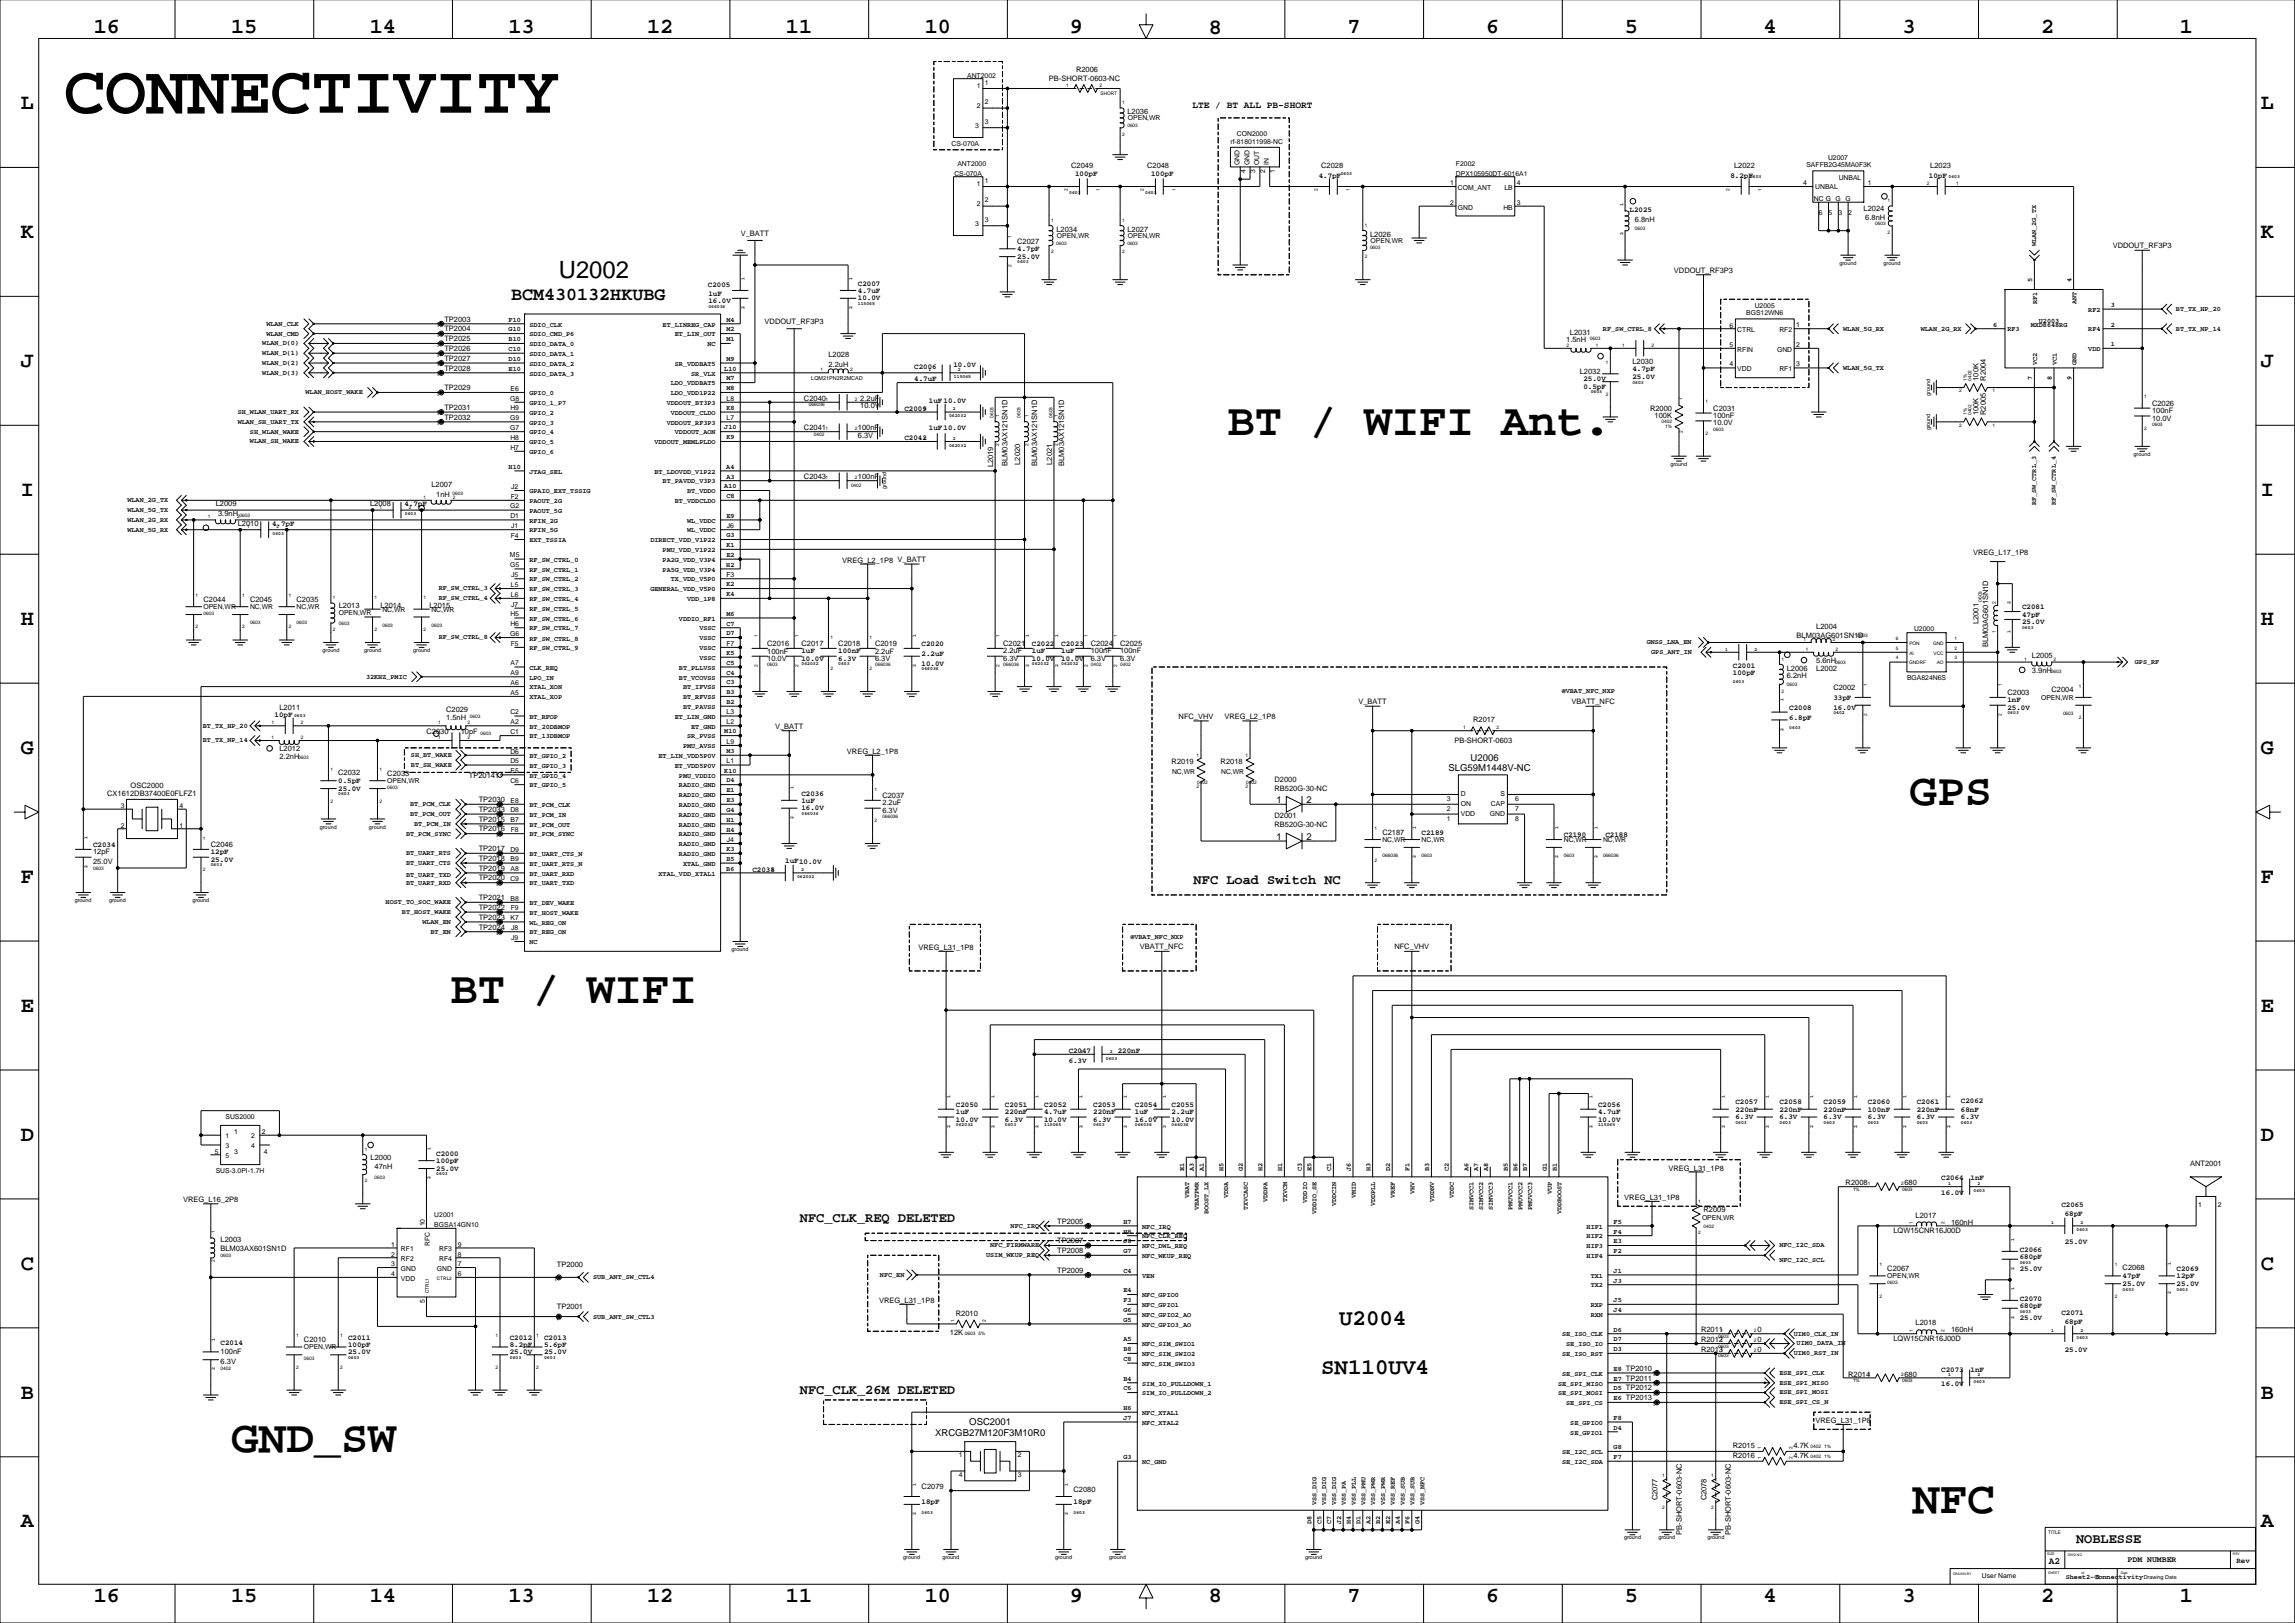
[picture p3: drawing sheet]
<svg xmlns="http://www.w3.org/2000/svg" width="1189mm" height="841mm" viewBox="0 0 1189 841" stroke-linecap="round" stroke-linejoin="round" font-family="sans-serif">
<defs><g id="words">
<text font-size="35.6" x="33" y="58">CONNECTIVITY</text>
<g font-size="23.6">
<text x="636" y="225">BT / WIFI Ant.</text>
<text x="989" y="417">GPS</text>
<text x="233" y="520">BT / WIFI</text>
<text x="120" y="752">GND_SW</text>
<text x="991" y="784">NFC</text>
</g>
<text font-size="12.3" x="289" y="144">U2002</text>
<g font-size="11.6">
<text x="694" y="686">U2004</text>
<text x="684" y="712">SN110UV4</text>
</g>
<g font-size="11.3">
<text x="49" y="17">16</text>
<text x="120" y="17">15</text>
<text x="192" y="17">14</text>
<text x="263" y="17">13</text>
<text x="335" y="17">12</text>
<text x="407" y="17">11</text>
<text x="479" y="17">10</text>
<text x="554" y="17">9</text>
<text x="626" y="18">8</text>
<text x="698" y="17">7</text>
<text x="770" y="17">6</text>
<text x="842" y="17">5</text>
<text x="914" y="17">4</text>
<text x="985" y="17">3</text>
<text x="1057" y="17">2</text>
<text x="1129" y="17">1</text>
<text x="11" y="57">L</text>
<text x="1171" y="57">L</text>
<text x="11" y="123">K</text>
<text x="1171" y="123">K</text>
<text x="11" y="190">J</text>
<text x="1171" y="190">J</text>
<text x="11" y="257">I</text>
<text x="1171" y="257">I</text>
<text x="11" y="324">H</text>
<text x="1171" y="324">H</text>
<text x="11" y="391">G</text>
<text x="1171" y="391">G</text>
<text x="11" y="457">F</text>
<text x="1171" y="457">F</text>
<text x="11" y="524">E</text>
<text x="1171" y="524">E</text>
<text x="11" y="591">D</text>
<text x="1171" y="591">D</text>
<text x="11" y="658">C</text>
<text x="1171" y="658">C</text>
<text x="11" y="724">B</text>
<text x="1171" y="724">B</text>
<text x="11" y="791">A</text>
<text x="1171" y="791">A</text>
<text x="49" y="830">16</text>
<text x="120" y="830">15</text>
<text x="192" y="830">14</text>
<text x="263" y="830">13</text>
<text x="335" y="830">12</text>
<text x="407" y="830">11</text>
<text x="479" y="830">10</text>
<text x="554" y="830">9</text>
<text x="626" y="830">8</text>
<text x="698" y="830">7</text>
<text x="770" y="830">6</text>
<text x="842" y="830">5</text>
<text x="914" y="830">4</text>
<text x="985" y="830">3</text>
<text x="1057" y="830">2</text>
<text x="1129" y="830">1</text>
</g>
<text font-size="9.5" x="265" y="155">BCM430132HKUBG</text>
<g font-size="7.1">
<text x="618" y="458">NFC Load Switch NC</text>
<text x="414" y="633">NFC_CLK_REQ DELETED</text>
<text x="414" y="722">NFC_CLK_26M DELETED</text>
<text x="1075" y="799">NOBLESSE</text>
</g>
<g font-size="4.9">
<text x="618" y="56">LTE / BT ALL PB-SHORT</text>
<text x="762" y="394">U2006</text>
<text x="750" y="399">SLG59M1448V-NC</text>
<text x="661" y="416">1</text>
<text x="677" y="416">2</text>
<text x="661" y="435">1</text>
<text x="677" y="435">2</text>
<text x="484" y="744">XRCGB27M120F3M10R0</text>
<text x="502" y="738">OSC2001</text>
<text x="1061" y="810">A2</text>
</g>
<text font-size="4.2" x="1102" y="809">PDM NUMBER</text>
<g font-size="3.9">
<text x="557" y="38">R2006</text>
<text x="543" y="42">PB-SHORT-0603-NC</text>
<text x="584" y="59">L2036</text>
<text x="555" y="87">C2049</text>
<text x="594" y="87">C2048</text>
<text x="684" y="87">C2028</text>
<text x="898" y="87">L2022</text>
<text x="1000" y="87">L2023</text>
<text x="557" y="91">100pF</text>
<text x="596" y="91">100pF</text>
<text x="683" y="92">4.7pF</text>
<text x="896" y="92">8.2pF</text>
<text x="999" y="92">10pF</text>
<text x="844" y="110">L2025</text>
<text x="965" y="109">L2024</text>
<text x="966" y="114">6.8nH</text>
<text x="847" y="115">6.8nH</text>
<text x="384" y="122">V_BATT</text>
<text x="547" y="120">L2034</text>
<text x="584" y="120">L2027</text>
<text x="710" y="123">L2026</text>
<text x="527" y="126">C2027</text>
<text x="527" y="130">4.7pF</text>
<text x="1094" y="128">VDDOUT_RF3P3</text>
<text x="527" y="134">25.0V</text>
<text x="867" y="142">VDDOUT_RF3P3</text>
<text x="367" y="149">C2005</text>
<text x="444" y="148">C2007</text>
<text x="367" y="153">1uF</text>
<text x="444" y="152">4.7uF</text>
<text x="444" y="156">10.0V</text>
<text x="367" y="157">16.0V</text>
<text x="230" y="167">TP2003</text>
<text x="396" y="168">VDDOUT_RF3P3</text>
<text x="230" y="172">TP2004</text>
<text x="813" y="173">L2031</text>
<text x="230" y="177">TP2025</text>
<text x="811" y="177">1.5nH</text>
<text x="230" y="182">TP2026</text>
<text x="429" y="185">L2028</text>
<text x="230" y="187">TP2027</text>
<text x="230" y="192">TP2028</text>
<text x="429" y="190">2.2uH</text>
<text x="474" y="191">C2006</text>
<text x="494" y="190">10.0V</text>
<text x="846" y="189">L2030</text>
<text x="474" y="198">4.7uF</text>
<text x="818" y="194">L2032</text>
<text x="820" y="198">25.0V</text>
<text x="846" y="196">25.0V</text>
<text x="846" y="192">4.7pF</text>
<text x="1025" y="197" transform="rotate(-90 1025 197)">100K</text>
<text x="1029" y="197" transform="rotate(-90 1029 197)">R2004</text>
<text x="230" y="202">TP2029</text>
<text x="820" y="201">0.5pF</text>
<text x="416" y="208">C2040</text>
<text x="446" y="208">2.2uF</text>
<text x="481" y="209">1uF10.0V</text>
<text x="230" y="212">TP2031</text>
<text x="446" y="211">10.0V</text>
<text x="469" y="213">C2009</text>
<text x="855" y="213">R2000</text>
<text x="888" y="213">C2031</text>
<text x="1025" y="215" transform="rotate(-90 1025 215)">100K</text>
<text x="1029" y="215" transform="rotate(-90 1029 215)">R2005</text>
<text x="1115" y="210">C2026</text>
<text x="1115" y="214">100nF</text>
<text x="230" y="217">TP2032</text>
<text x="857" y="217">100K</text>
<text x="888" y="216">100nF</text>
<text x="888" y="220">10.0V</text>
<text x="1115" y="218">10.0V</text>
<text x="416" y="223">C2041</text>
<text x="444" y="223">100nF</text>
<text x="444" y="227">6.3V</text>
<text x="469" y="228">C2042</text>
<text x="481" y="223">1uF10.0V</text>
<text x="515" y="242" transform="rotate(-90 515 242)">L2019</text>
<text x="522" y="241" transform="rotate(-90 522 241)">BLM03AX121SN1D</text>
<text x="528" y="241" transform="rotate(-90 528 241)">L2020</text>
<text x="537" y="241" transform="rotate(-90 537 241)">BLM03AX121SN1D</text>
<text x="545" y="241" transform="rotate(-90 545 241)">L2021</text>
<text x="551" y="241" transform="rotate(-90 551 241)">BLM03AX121SN1D</text>
<text x="416" y="248">C2043</text>
<text x="444" y="248">100nF</text>
<text x="223" y="252">L2007</text>
<text x="226" y="257">1nH</text>
<text x="112" y="262">L2009</text>
<text x="192" y="262">L2008</text>
<text x="210" y="262">4.7pF</text>
<text x="113" y="267">3.9nH</text>
<text x="123" y="272">L2010</text>
<text x="141" y="272">4.7pF</text>
<text x="1022" y="288">VREG_L17_1P8</text>
<text x="436" y="291">VREG_L2_1P8 V_BATT</text>
<text x="105" y="312">C2044</text>
<text x="130" y="312">C2045</text>
<text x="154" y="312">C2035</text>
<text x="175" y="315">L2013</text>
<text x="197" y="315">L2014</text>
<text x="222" y="315">L2015</text>
<text x="1048" y="316">C2081</text>
<text x="1025" y="323" transform="rotate(-90 1025 323)">L2001</text>
<text x="1048" y="323">25.0V</text>
<text x="1048" y="319">47pF</text>
<text x="941" y="326">L2004</text>
<text x="397" y="335">C2016</text>
<text x="415" y="335">C2017</text>
<text x="434" y="335">C2018</text>
<text x="453" y="335">C2019</text>
<text x="477" y="335">C2020</text>
<text x="520" y="335">C2021</text>
<text x="535" y="335">C2022</text>
<text x="550" y="335">C2023</text>
<text x="565" y="335">C2024</text>
<text x="580" y="335">C2025</text>
<text x="931" y="330">BLM03AG601SN1D</text>
<text x="1030" y="335" transform="rotate(-90 1030 335)">BLM03AG601SN1D</text>
<text x="397" y="339">100nF</text>
<text x="415" y="338">1uF</text>
<text x="434" y="338">100nF</text>
<text x="453" y="339">2.2uF</text>
<text x="477" y="340">2.2uF</text>
<text x="520" y="338">2.2uF</text>
<text x="535" y="338">1uF</text>
<text x="550" y="338">1uF</text>
<text x="565" y="338">100nF</text>
<text x="580" y="338">100nF</text>
<text x="1053" y="341">L2005</text>
<text x="397" y="342">10.0V</text>
<text x="415" y="342">10.0V</text>
<text x="434" y="342">6.3V</text>
<text x="453" y="342">6.3V</text>
<text x="477" y="345">10.0V</text>
<text x="520" y="342">6.3V</text>
<text x="535" y="342">10.0V</text>
<text x="550" y="342">10.0V</text>
<text x="565" y="342">6.3V</text>
<text x="580" y="342">6.3V</text>
<text x="898" y="346">C2001</text>
<text x="926" y="347">L2006</text>
<text x="941" y="347">L2002</text>
<text x="941" y="344">5.6nH</text>
<text x="898" y="350">100pF</text>
<text x="926" y="351">6.2nH</text>
<text x="1053" y="349">3.9nH</text>
<text x="950" y="357">C2002</text>
<text x="1063" y="358">C2004</text>
<text x="704" y="365">V_BATT</text>
<text x="814" y="365">VBATT_NFC</text>
<text x="950" y="363">33pF</text>
<text x="1040" y="360">C2003</text>
<text x="1040" y="364">1nF</text>
<text x="142" y="371">10pF</text>
<text x="145" y="368">L2011</text>
<text x="231" y="369">C2029</text>
<text x="927" y="368">C2008</text>
<text x="950" y="368">16.0V</text>
<text x="1040" y="368">25.0V</text>
<text x="231" y="373">1.5nH</text>
<text x="402" y="377">V_BATT</text>
<text x="611" y="372">NFC_VHV</text>
<text x="634" y="372">VREG_L2_1P8</text>
<text x="763" y="374">R2017</text>
<text x="927" y="373">6.8pF</text>
<text x="221" y="380">C2030</text>
<text x="239" y="380">10pF</text>
<text x="145" y="389">L2012</text>
<text x="753" y="385">PB-SHORT-0603</text>
<text x="145" y="393">2.2nH</text>
<text x="439" y="391">VREG_L2_1P8</text>
<text x="607" y="396">R2019</text>
<text x="632" y="396">R2018</text>
<text x="175" y="402">C2032</text>
<text x="201" y="402">C2033</text>
<text x="175" y="406">0.5pF</text>
<text x="243" y="403">TP20141</text>
<text x="660" y="405">D2000</text>
<text x="56" y="412">CX1612DB37400E0FLFZ1</text>
<text x="68" y="408">OSC2000</text>
<text x="175" y="410">25.0V</text>
<text x="415" y="412">C2036</text>
<text x="457" y="413">C2037</text>
<text x="660" y="410">RB520G-30-NC</text>
<text x="248" y="415">TP2030</text>
<text x="415" y="416">1uF</text>
<text x="415" y="420">16.0V</text>
<text x="457" y="417">2.2uF</text>
<text x="248" y="426">TP2015</text>
<text x="248" y="421">TP2033</text>
<text x="457" y="421">6.3V</text>
<text x="660" y="424">D2001</text>
<text x="248" y="431">TP2016</text>
<text x="660" y="429">RB520G-30-NC</text>
<text x="716" y="432">C2187</text>
<text x="736" y="432">C2189</text>
<text x="810" y="434">C2190</text>
<text x="832" y="434">C2188</text>
<text x="48" y="443">12pF</text>
<text x="48" y="439">C2034</text>
<text x="109" y="439">C2046</text>
<text x="109" y="443">12pF</text>
<text x="248" y="441">TP2017</text>
<text x="48" y="448">25.0V</text>
<text x="109" y="446">25.0V</text>
<text x="248" y="446">TP2018</text>
<text x="407" y="447">1uF10.0V</text>
<text x="248" y="451">TP2019</text>
<text x="390" y="451">C2038</text>
<text x="248" y="456">TP2020</text>
<text x="248" y="466">TP2021</text>
<text x="248" y="471">TP2022</text>
<text x="248" y="476">TP2023</text>
<text x="248" y="481">TP2024</text>
<text x="591" y="492">VBATT_NFC</text>
<text x="722" y="492">NFC_VHV</text>
<text x="476" y="492">VREG_L31_1P8</text>
<text x="554" y="545">C2047</text>
<text x="579" y="545">220nF</text>
<text x="554" y="550">6.3V</text>
<text x="495" y="573">C2050</text>
<text x="521" y="573">C2051</text>
<text x="541" y="573">C2052</text>
<text x="566" y="573">C2053</text>
<text x="588" y="573">C2054</text>
<text x="607" y="573">C2055</text>
<text x="828" y="573">C2056</text>
<text x="899" y="572">C2057</text>
<text x="899" y="576">220nF</text>
<text x="922" y="572">C2058</text>
<text x="922" y="576">220nF</text>
<text x="945" y="572">C2059</text>
<text x="945" y="576">220nF</text>
<text x="968" y="576">100nF</text>
<text x="968" y="572">C2060</text>
<text x="993" y="576">220nF</text>
<text x="993" y="572">C2061</text>
<text x="1016" y="576">68nF</text>
<text x="1016" y="571">C2062</text>
<text x="495" y="581">10.0V</text>
<text x="495" y="577">1uF</text>
<text x="521" y="577">220nF</text>
<text x="521" y="581">6.3V</text>
<text x="541" y="577">4.7uF</text>
<text x="541" y="581">10.0V</text>
<text x="566" y="577">220nF</text>
<text x="566" y="581">6.3V</text>
<text x="588" y="581">16.0V</text>
<text x="588" y="577">1uF</text>
<text x="607" y="577">2.2uF</text>
<text x="607" y="581">10.0V</text>
<text x="828" y="577">4.7uF</text>
<text x="828" y="581">10.0V</text>
<text x="899" y="580">6.3V</text>
<text x="922" y="580">6.3V</text>
<text x="945" y="580">6.3V</text>
<text x="968" y="580">6.3V</text>
<text x="993" y="580">6.3V</text>
<text x="1016" y="580">6.3V</text>
<text x="226" y="599">C2000</text>
<text x="192" y="601">L2000</text>
<text x="194" y="606">47nH</text>
<text x="226" y="603">100pF</text>
<text x="1135" y="604">ANT2001</text>
<text x="226" y="606">25.0V</text>
<text x="864" y="606">VREG_L31_1P8</text>
<text x="1006" y="611">C2064</text>
<text x="1021" y="611">1nF</text>
<text x="956" y="614">R2008</text>
<text x="987" y="614">680</text>
<text x="95" y="623">VREG_L16_2P8</text>
<text x="841" y="622">VREG_L31_1P8</text>
<text x="1006" y="619">16.0V</text>
<text x="882" y="628">R2009</text>
<text x="1068" y="625">C2065</text>
<text x="548" y="634">TP2005</text>
<text x="992" y="631">L2017</text>
<text x="1011" y="634">160nH</text>
<text x="1070" y="630">68pF</text>
<text x="981" y="639">LQW15CNR16J00D</text>
<text x="114" y="648">BLM03AX601SN1D</text>
<text x="114" y="643">L2003</text>
<text x="548" y="644">TP2007</text>
<text x="1070" y="644">25.0V</text>
<text x="548" y="649">TP2008</text>
<text x="1046" y="652">680pF</text>
<text x="1046" y="648">C2066</text>
<text x="288" y="656">TP2000</text>
<text x="548" y="659">TP2009</text>
<text x="978" y="658">C2067</text>
<text x="1046" y="658">25.0V</text>
<text x="1100" y="658">C2068</text>
<text x="1128" y="658">C2069</text>
<text x="1100" y="662">47pF</text>
<text x="1128" y="662">12pF</text>
<text x="1100" y="666">25.0V</text>
<text x="1128" y="666">25.0V</text>
<text x="455" y="675">VREG_L31_1P8</text>
<text x="1046" y="677">680pF</text>
<text x="1046" y="674">C2070</text>
<text x="288" y="678">TP2001</text>
<text x="495" y="681">R2010</text>
<text x="1046" y="684">25.0V</text>
<text x="1068" y="681">C2071</text>
<text x="992" y="687">L2018</text>
<text x="1070" y="686">68pF</text>
<text x="157" y="695">C2010</text>
<text x="180" y="694">C2011</text>
<text x="264" y="694">C2012</text>
<text x="282" y="694">C2013</text>
<text x="492" y="692">12K</text>
<text x="881" y="695">R2012</text>
<text x="881" y="690">R2011</text>
<text x="910" y="695">0</text>
<text x="910" y="690">0</text>
<text x="981" y="695">LQW15CNR16J00D</text>
<text x="1011" y="690">160nH</text>
<text x="114" y="702">100nF</text>
<text x="114" y="697">C2014</text>
<text x="180" y="702">25.0V</text>
<text x="180" y="698">100pF</text>
<text x="264" y="702">25.0V</text>
<text x="264" y="698">8.2pF</text>
<text x="282" y="702">25.0V</text>
<text x="282" y="698">5.6pF</text>
<text x="881" y="700">R2013</text>
<text x="910" y="700">0</text>
<text x="1070" y="700">25.0V</text>
<text x="114" y="707">6.3V</text>
<text x="957" y="713">R2014</text>
<text x="987" y="713">680</text>
<text x="1006" y="710">C2073</text>
<text x="1021" y="710">1nF</text>
<text x="1006" y="718">16.0V</text>
<text x="940" y="737">VREG_L31_1P8</text>
<text x="898" y="750">R2015</text>
<text x="898" y="755">R2016</text>
<text x="929" y="750">4.7K</text>
<text x="929" y="755">4.7K</text>
<text x="477" y="771">C2079</text>
<text x="556" y="773">C2080</text>
<text x="477" y="779">18pF</text>
<text x="556" y="779">18pF</text>
<text x="859" y="777" transform="rotate(-90 859 777)">C2077</text>
<text x="884" y="777" transform="rotate(-90 884 777)">C2078</text>
<text x="871" y="795" transform="rotate(-90 871 795)">PB-SHORT-0603-NC</text>
<text x="897" y="795" transform="rotate(-90 897 795)">PB-SHORT-0603-NC</text>
<text x="1158" y="810">Rev</text>
</g>
<g font-size="3.5">
<text x="501" y="40">ANT2002</text>
<text x="506" y="46">1</text>
<text x="510" y="44">1</text>
<text x="510" y="54">2</text>
<text x="506" y="56">2</text>
<text x="510" y="64">3</text>
<text x="584" y="62">OPEN,WR</text>
<text x="505" y="66">3</text>
<text x="641" y="71">CON2000</text>
<text x="493" y="76">CS-070A</text>
<text x="637" y="74">rf-818011998-NC</text>
<text x="947" y="83">U2007</text>
<text x="496" y="86">ANT2000</text>
<text x="642" y="85" transform="rotate(-90 642 85)">GND</text>
<text x="645" y="90" transform="rotate(-90 645 90)">4</text>
<text x="647" y="85" transform="rotate(-90 647 85)">GND</text>
<text x="650" y="90" transform="rotate(-90 650 90)">3</text>
<text x="652" y="85" transform="rotate(-90 652 85)">OUT</text>
<text x="655" y="90" transform="rotate(-90 655 90)">2</text>
<text x="657" y="85" transform="rotate(-90 657 85)">IN</text>
<text x="660" y="90" transform="rotate(-90 660 90)">1</text>
<text x="754" y="86">F2002</text>
<text x="936" y="86">SAFFB2G45MA0F3K</text>
<text x="494" y="91">CS-070A</text>
<text x="510" y="95">1</text>
<text x="754" y="91">DPX105950DT-6016A1</text>
<text x="952" y="93">UNBAL</text>
<text x="506" y="97">1</text>
<text x="751" y="96">1</text>
<text x="755" y="98">COM_ANT</text>
<text x="779" y="98">LB</text>
<text x="786" y="96">4</text>
<text x="934" y="96">4</text>
<text x="940" y="98">UNBAL</text>
<text x="968" y="96">1</text>
<text x="506" y="107">2</text>
<text x="510" y="105">2</text>
<text x="751" y="106">2</text>
<text x="786" y="106">3</text>
<text x="940" y="104">NC G G G</text>
<text x="755" y="109">GND</text>
<text x="779" y="109">HB</text>
<text x="942" y="111">6</text>
<text x="947" y="111">5</text>
<text x="952" y="111">3</text>
<text x="957" y="111">2</text>
<text x="505" y="117">3</text>
<text x="510" y="115">3</text>
<text x="547" y="123">OPEN,WR</text>
<text x="584" y="123">OPEN,WR</text>
<text x="710" y="126">OPEN,WR</text>
<text x="1055" y="128" transform="rotate(-90 1055 128)">WLAN_2G_TX</text>
<text x="1053" y="146" transform="rotate(-90 1053 146)">5</text>
<text x="1073" y="146" transform="rotate(-90 1073 146)">4</text>
<text x="909" y="159">U2005</text>
<text x="1055" y="158" transform="rotate(-90 1055 158)">RF1</text>
<text x="1076" y="158" transform="rotate(-90 1076 158)">ANT</text>
<text x="1082" y="162">RF2</text>
<text x="1093" y="159">3</text>
<text x="1127" y="161">BT_TX_HP_20</text>
<text x="263" y="167">F10</text>
<text x="376" y="167">M4</text>
<text x="905" y="163">BGS12WN6</text>
<text x="1056" y="167">U2003</text>
<text x="138" y="169">WLAN_CLK</text>
<text x="138" y="174">WLAN_CMD</text>
<text x="226" y="169">1</text>
<text x="263" y="172">G10</text>
<text x="274" y="169">SDIO_CLK</text>
<text x="343" y="169">ET_LINREG_CAP</text>
<text x="376" y="172">M2</text>
<text x="830" y="171">RF_SW_CTRL_8</text>
<text x="896" y="170">6</text>
<text x="900" y="172">CTRL</text>
<text x="922" y="172">RF2</text>
<text x="930" y="170">1</text>
<text x="955" y="171">WLAN_5G_RX</text>
<text x="995" y="171">WLAN_2G_RX</text>
<text x="1032" y="169">6</text>
<text x="1040" y="172">RF3</text>
<text x="1052" y="170">MXD8648RG</text>
<text x="1082" y="172">RF4</text>
<text x="1093" y="169">2</text>
<text x="1127" y="171">BT_TX_NP_14</text>
<text x="136" y="179">WLAN_D(0)</text>
<text x="226" y="180">1</text>
<text x="226" y="175">1</text>
<text x="263" y="177">B10</text>
<text x="274" y="174">SDIO_CMD_P6</text>
<text x="274" y="179">SDIO_DATA_0</text>
<text x="350" y="174">ET_LIN_OUT</text>
<text x="367" y="179">NC</text>
<text x="376" y="177">M1</text>
<text x="896" y="180">5</text>
<text x="930" y="180">2</text>
<text x="1093" y="179">1</text>
<text x="136" y="184">WLAN_D(1)</text>
<text x="226" y="185">1</text>
<text x="263" y="182">C10</text>
<text x="274" y="184">SDIO_DATA_1</text>
<text x="900" y="182">RFIN</text>
<text x="921" y="182">GND</text>
<text x="1082" y="182">VDD</text>
<text x="136" y="189">WLAN_D(2)</text>
<text x="226" y="190">1</text>
<text x="263" y="187">D10</text>
<text x="263" y="192">E10</text>
<text x="274" y="189">SDIO_DATA_2</text>
<text x="350" y="189">SR_VDDBAT5</text>
<text x="375" y="192">L10</text>
<text x="376" y="187">M9</text>
<text x="896" y="190">4</text>
<text x="930" y="190">3</text>
<text x="955" y="192">WLAN_5G_TX</text>
<text x="1055" y="189" transform="rotate(-90 1055 189)">VC2</text>
<text x="1065" y="189" transform="rotate(-90 1065 189)">VC1</text>
<text x="1076" y="189" transform="rotate(-90 1076 189)">GND</text>
<text x="136" y="194">WLAN_D(3)</text>
<text x="226" y="195">1</text>
<text x="274" y="195">SDIO_DATA_3</text>
<text x="358" y="195">SR_VLX</text>
<text x="376" y="197">M7</text>
<text x="900" y="192">VDD</text>
<text x="922" y="192">RF1</text>
<text x="1053" y="197" transform="rotate(-90 1053 197)">7</text>
<text x="1063" y="197" transform="rotate(-90 1063 197)">8</text>
<text x="1073" y="197" transform="rotate(-90 1073 197)">9</text>
<text x="264" y="202">E6</text>
<text x="347" y="200">LDO_VDDBAT5</text>
<text x="376" y="202">M8</text>
<text x="158" y="204">WLAN_HOST_WAKE</text>
<text x="226" y="205">1</text>
<text x="264" y="208">G8</text>
<text x="274" y="205">GPIO_0</text>
<text x="274" y="210">GPIO_1_P7</text>
<text x="345" y="210">VDDOUT_BT3P3</text>
<text x="347" y="205">LDO_VDD1P22</text>
<text x="376" y="208">L8</text>
<text x="123" y="214">SH_WLAN_UART_RX</text>
<text x="226" y="215">1</text>
<text x="264" y="213">H9</text>
<text x="274" y="215">GPIO_2</text>
<text x="347" y="215">VDDOUT_CLDO</text>
<text x="376" y="212">K8</text>
<text x="123" y="220">WLAN_SH_UART_TX</text>
<text x="226" y="220">1</text>
<text x="264" y="218">G9</text>
<text x="274" y="220">GPIO_3</text>
<text x="345" y="220">VDDOUT_RF3P3</text>
<text x="376" y="218">L7</text>
<text x="130" y="225">SH_WLAN_WAKE</text>
<text x="264" y="223">G7</text>
<text x="264" y="228">H8</text>
<text x="274" y="225">GPIO_4</text>
<text x="350" y="225">VDDOUT_AON</text>
<text x="375" y="222">J10</text>
<text x="376" y="228">K9</text>
<text x="130" y="230">WLAN_SH_WAKE</text>
<text x="264" y="233">H7</text>
<text x="274" y="230">GPIO_5</text>
<text x="339" y="230">VDDOUT_MEMLPLDO</text>
<text x="274" y="235">GPIO_6</text>
<text x="263" y="243">H10</text>
<text x="274" y="245">JTAG_SEL</text>
<text x="339" y="245">BT_LDOVDD_V1P22</text>
<text x="376" y="243">A4</text>
<text x="343" y="250">BT_PAVDD_V3P3</text>
<text x="376" y="248">A3</text>
<text x="265" y="253">J2</text>
<text x="274" y="255">GPAIO_EXT_TSSIG</text>
<text x="356" y="255">BT_VDDO</text>
<text x="375" y="253">A10</text>
<text x="66" y="260">WLAN_2G_TX</text>
<text x="264" y="263">G2</text>
<text x="265" y="258">F2</text>
<text x="274" y="261">PAOUT_2G</text>
<text x="350" y="261">BT_VDDCLDO</text>
<text x="376" y="258">C8</text>
<text x="1055" y="262" transform="rotate(-90 1055 262)">RF_SW_CTRL_3</text>
<text x="1065" y="262" transform="rotate(-90 1065 262)">RF_SW_CTRL_4</text>
<text x="66" y="265">WLAN_5G_TX</text>
<text x="264" y="268">D1</text>
<text x="274" y="266">PAOUT_5G</text>
<text x="376" y="268">E9</text>
<text x="66" y="270">WLAN_2G_RX</text>
<text x="66" y="275">WLAN_5G_RX</text>
<text x="265" y="274">J1</text>
<text x="274" y="271">RFIN_2G</text>
<text x="274" y="276">RFIN_5G</text>
<text x="356" y="271">WL_VDDC</text>
<text x="356" y="276">WL_VDDC</text>
<text x="377" y="274">J6</text>
<text x="265" y="279">F4</text>
<text x="274" y="281">EXT_TSSIA</text>
<text x="337" y="281">DIRECT_VDD_V1P22</text>
<text x="376" y="278">G3</text>
<text x="343" y="286">PMU_VDD_V1P22</text>
<text x="376" y="283">K1</text>
<text x="264" y="289">M5</text>
<text x="264" y="294">G5</text>
<text x="274" y="291">RF_SW_CTRL_0</text>
<text x="343" y="291">PA2G_VDD_V3P4</text>
<text x="376" y="294">H2</text>
<text x="376" y="288">E2</text>
<text x="265" y="299">J5</text>
<text x="274" y="296">RF_SW_CTRL_1</text>
<text x="343" y="296">PA5G_VDD_V3P4</text>
<text x="376" y="299">F3</text>
<text x="227" y="306">RF_SW_CTRL_3</text>
<text x="265" y="304">L5</text>
<text x="274" y="301">RF_SW_CTRL_2</text>
<text x="347" y="301">TX_VDD_V5P0</text>
<text x="376" y="304">K2</text>
<text x="227" y="311">RF_SW_CTRL_4</text>
<text x="265" y="309">L6</text>
<text x="274" y="306">RF_SW_CTRL_3</text>
<text x="274" y="311">RF_SW_CTRL_4</text>
<text x="337" y="306">GENERAL_VDD_V5P0</text>
<text x="356" y="311">VDD_1P8</text>
<text x="376" y="309">K4</text>
<text x="105" y="315">OPEN,WR</text>
<text x="130" y="315">NC,WR</text>
<text x="154" y="315">NC,WR</text>
<text x="198" y="317">NC,WR</text>
<text x="223" y="317">NC,WR</text>
<text x="265" y="314">J7</text>
<text x="274" y="316">RF_SW_CTRL_5</text>
<text x="175" y="319">OPEN,WR</text>
<text x="264" y="319">H5</text>
<text x="274" y="322">RF_SW_CTRL_6</text>
<text x="352" y="322">VDDIO_RF1</text>
<text x="376" y="319">M6</text>
<text x="264" y="329">G6</text>
<text x="264" y="324">H6</text>
<text x="274" y="327">RF_SW_CTRL_7</text>
<text x="362" y="327">VSSC</text>
<text x="376" y="329">D7</text>
<text x="376" y="324">C7</text>
<text x="992" y="327">U2000</text>
<text x="227" y="331">RF_SW_CTRL_8</text>
<text x="265" y="334">F5</text>
<text x="274" y="332">RF_SW_CTRL_8</text>
<text x="362" y="332">VSSC</text>
<text x="376" y="334">F7</text>
<text x="853" y="334">GNSS_LNA_EN</text>
<text x="274" y="337">RF_SW_CTRL_9</text>
<text x="362" y="337">VSSC</text>
<text x="362" y="342">VSSC</text>
<text x="376" y="339">K5</text>
<text x="855" y="339">GPS_ANT_IN</text>
<text x="264" y="345">A7</text>
<text x="274" y="347">CLK_REQ</text>
<text x="352" y="347">BT_PLLVSS</text>
<text x="376" y="344">C5</text>
<text x="1106" y="344">GPS_RF</text>
<text x="190" y="352">32KHZ_PMIC</text>
<text x="264" y="350">A9</text>
<text x="274" y="352">LPO_IN</text>
<text x="352" y="352">BT_VCOVSS</text>
<text x="376" y="349">C4</text>
<text x="988" y="352">BGA824N6S</text>
<text x="264" y="360">A5</text>
<text x="264" y="355">A6</text>
<text x="274" y="357">XTAL_XON</text>
<text x="354" y="357">BT_IFVSS</text>
<text x="376" y="360">B3</text>
<text x="376" y="355">C3</text>
<text x="809" y="359">@VBAT_NFC_NXP</text>
<text x="274" y="362">XTAL_XOP</text>
<text x="354" y="362">BT_RFVSS</text>
<text x="376" y="365">B2</text>
<text x="1057" y="362">OPEN,WR</text>
<text x="264" y="370">C2</text>
<text x="354" y="367">BT_PAVSS</text>
<text x="376" y="370">L3</text>
<text x="105" y="377">BT_TX_HP_20</text>
<text x="264" y="375">A2</text>
<text x="274" y="377">BT_20DBMOP</text>
<text x="274" y="372">BT_RFOP</text>
<text x="350" y="372">ET_LIN_GND</text>
<text x="358" y="377">ET_GND</text>
<text x="376" y="375">L2</text>
<text x="264" y="380">C1</text>
<text x="274" y="382">BT_13DBMOP</text>
<text x="356" y="382">SR_PVSS</text>
<text x="375" y="380">M10</text>
<text x="105" y="385">BT_TX_NP_14</text>
<text x="354" y="388">PMU_AVSS</text>
<text x="376" y="385">L9</text>
<text x="213" y="392">SH_BT_WAKE</text>
<text x="264" y="395">D5</text>
<text x="264" y="390">D6</text>
<text x="274" y="393">BT_GPIO_2</text>
<text x="341" y="393">ET_LIN_VDD5P0V</text>
<text x="376" y="390">M3</text>
<text x="376" y="395">L1</text>
<text x="213" y="397">BT_SH_WAKE</text>
<text x="264" y="400">E5</text>
<text x="274" y="398">BT_GPIO_3</text>
<text x="350" y="398">ET_VDD5P0V</text>
<text x="375" y="400">K10</text>
<text x="607" y="401">NC,WR</text>
<text x="633" y="401">NC,WR</text>
<text x="201" y="406">OPEN,WR</text>
<text x="264" y="406">C6</text>
<text x="274" y="403">BT_GPIO_4</text>
<text x="274" y="408">BT_GPIO_5</text>
<text x="352" y="403">PMU_VDDIO</text>
<text x="352" y="408">RADIO_GND</text>
<text x="376" y="405">D4</text>
<text x="352" y="413">RADIO_GND</text>
<text x="376" y="410">E1</text>
<text x="757" y="412">D</text>
<text x="777" y="412">S</text>
<text x="63" y="419">3</text>
<text x="93" y="419">4</text>
<text x="212" y="418">BT_PCM_CLK</text>
<text x="256" y="418">1</text>
<text x="264" y="416">E8</text>
<text x="274" y="418">BT_PCM_CLK</text>
<text x="352" y="418">RADIO_GND</text>
<text x="376" y="415">E3</text>
<text x="749" y="420">2</text>
<text x="749" y="415">3</text>
<text x="757" y="417">ON</text>
<text x="772" y="417">CAP</text>
<text x="785" y="415">6</text>
<text x="785" y="420">7</text>
<text x="212" y="423">BT_PCM_OUT</text>
<text x="256" y="423">1</text>
<text x="264" y="421">D8</text>
<text x="264" y="426">B7</text>
<text x="274" y="423">BT_PCM_IN</text>
<text x="352" y="423">RADIO_GND</text>
<text x="376" y="421">G4</text>
<text x="376" y="426">H1</text>
<text x="749" y="425">1</text>
<text x="757" y="423">VDD</text>
<text x="772" y="423">GND</text>
<text x="785" y="425">8</text>
<text x="63" y="429">2</text>
<text x="93" y="429">1</text>
<text x="215" y="428">BT_PCM_IN</text>
<text x="256" y="428">1</text>
<text x="265" y="431">F8</text>
<text x="274" y="428">BT_PCM_OUT</text>
<text x="352" y="428">RADIO_GND</text>
<text x="376" y="431">H4</text>
<text x="210" y="433">BT_PCM_SYNC</text>
<text x="256" y="434">1</text>
<text x="274" y="433">BT_PCM_SYNC</text>
<text x="352" y="433">RADIO_GND</text>
<text x="377" y="436">J4</text>
<text x="716" y="436">NC,WR</text>
<text x="736" y="436">NC,WR</text>
<text x="810" y="436">NC,WR</text>
<text x="830" y="436">NC,WR</text>
<text x="210" y="443">BT_UART_RTS</text>
<text x="256" y="444">1</text>
<text x="264" y="441">D9</text>
<text x="274" y="443">BT_UART_CTS_N</text>
<text x="352" y="438">RADIO_GND</text>
<text x="352" y="443">RADIO_GND</text>
<text x="376" y="441">K3</text>
<text x="210" y="448">BT_UART_CTS</text>
<text x="256" y="449">1</text>
<text x="264" y="446">B9</text>
<text x="274" y="448">BT_UART_RTS_N</text>
<text x="354" y="448">XTAL_GND</text>
<text x="376" y="446">B5</text>
<text x="210" y="454">BT_UART_TXD</text>
<text x="256" y="454">1</text>
<text x="264" y="451">A8</text>
<text x="274" y="454">BT_UART_RXD</text>
<text x="341" y="454">XTAL_VDD_XTAL1</text>
<text x="376" y="451">B6</text>
<text x="210" y="458">BT_UART_RXD</text>
<text x="256" y="459">1</text>
<text x="264" y="456">C9</text>
<text x="274" y="459">BT_UART_TXD</text>
<text x="264" y="467">B8</text>
<text x="200" y="468">HOST_TO_SOC_WAKE</text>
<text x="208" y="473">BT_HOST_WAKE</text>
<text x="256" y="469">1</text>
<text x="265" y="472">F9</text>
<text x="274" y="469">BT_DEV_WAKE</text>
<text x="274" y="474">BT_HOST_WAKE</text>
<text x="219" y="479">WLAN_EN</text>
<text x="256" y="479">1</text>
<text x="256" y="474">1</text>
<text x="264" y="477">K7</text>
<text x="274" y="479">WL_REG_ON</text>
<text x="223" y="484">BT_EN</text>
<text x="256" y="484">1</text>
<text x="265" y="482">J8</text>
<text x="274" y="484">BT_REG_ON</text>
<text x="265" y="487">J9</text>
<text x="274" y="489">NC</text>
<text x="586" y="486">@VBAT_NFC_NXP</text>
<text x="117" y="580">SUS2000</text>
<text x="121" y="587">1</text>
<text x="136" y="587">2</text>
<text x="117" y="590">1</text>
<text x="130" y="590">2</text>
<text x="111" y="598">5</text>
<text x="117" y="595">3</text>
<text x="117" y="600">5</text>
<text x="121" y="598">3</text>
<text x="130" y="595">4</text>
<text x="137" y="598">4</text>
<text x="112" y="608">SUS-3.0PI-1.7H</text>
<text x="613" y="607" transform="rotate(-90 613 607)">E1</text>
<text x="618" y="607" transform="rotate(-90 618 607)">A3</text>
<text x="624" y="607" transform="rotate(-90 624 607)">A1</text>
<text x="634" y="607" transform="rotate(-90 634 607)">H5</text>
<text x="644" y="607" transform="rotate(-90 644 607)">G2</text>
<text x="654" y="607" transform="rotate(-90 654 607)">H2</text>
<text x="664" y="607" transform="rotate(-90 664 607)">H1</text>
<text x="674" y="607" transform="rotate(-90 674 607)">C3</text>
<text x="679" y="607" transform="rotate(-90 679 607)">E5</text>
<text x="690" y="607" transform="rotate(-90 690 607)">C1</text>
<text x="700" y="607" transform="rotate(-90 700 607)">J6</text>
<text x="710" y="607" transform="rotate(-90 710 607)">H3</text>
<text x="720" y="607" transform="rotate(-90 720 607)">D2</text>
<text x="730" y="607" transform="rotate(-90 730 607)">F1</text>
<text x="740" y="607" transform="rotate(-90 740 607)">B3</text>
<text x="751" y="607" transform="rotate(-90 751 607)">C2</text>
<text x="761" y="607" transform="rotate(-90 761 607)">A6</text>
<text x="766" y="607" transform="rotate(-90 766 607)">A7</text>
<text x="771" y="607" transform="rotate(-90 771 607)">A8</text>
<text x="781" y="607" transform="rotate(-90 781 607)">B5</text>
<text x="786" y="607" transform="rotate(-90 786 607)">B6</text>
<text x="791" y="607" transform="rotate(-90 791 607)">B7</text>
<text x="801" y="607" transform="rotate(-90 801 607)">G1</text>
<text x="806" y="607" transform="rotate(-90 806 607)">B1</text>
<text x="616" y="621" transform="rotate(-90 616 621)">VBAT</text>
<text x="636" y="621" transform="rotate(-90 636 621)">VDDA</text>
<text x="657" y="623" transform="rotate(-90 657 623)">VDDPA</text>
<text x="667" y="623" transform="rotate(-90 667 623)">TXVCM</text>
<text x="677" y="623" transform="rotate(-90 677 623)">VDDIO</text>
<text x="702" y="621" transform="rotate(-90 702 621)">VMID</text>
<text x="723" y="621" transform="rotate(-90 723 621)">VREF</text>
<text x="733" y="618" transform="rotate(-90 733 618)">VHV</text>
<text x="743" y="623" transform="rotate(-90 743 623)">VDDNV</text>
<text x="753" y="621" transform="rotate(-90 753 621)">VDDC</text>
<text x="804" y="618" transform="rotate(-90 804 618)">VUP</text>
<text x="621" y="627" transform="rotate(-90 621 627)">VBATPWR</text>
<text x="626" y="629" transform="rotate(-90 626 629)">BOOST_LX</text>
<text x="646" y="627" transform="rotate(-90 646 627)">TXVCASC</text>
<text x="682" y="629" transform="rotate(-90 682 629)">VDDIO_SE</text>
<text x="692" y="625" transform="rotate(-90 692 625)">VDDCIN</text>
<text x="712" y="625" transform="rotate(-90 712 625)">VDDPLL</text>
<text x="763" y="627" transform="rotate(-90 763 627)">SIMVCC1</text>
<text x="768" y="627" transform="rotate(-90 768 627)">SIMVCC2</text>
<text x="773" y="627" transform="rotate(-90 773 627)">SIMVCC3</text>
<text x="784" y="627" transform="rotate(-90 784 627)">PMUVCC1</text>
<text x="789" y="627" transform="rotate(-90 789 627)">PMUVCC2</text>
<text x="794" y="627" transform="rotate(-90 794 627)">PMUVCC3</text>
<text x="809" y="629" transform="rotate(-90 809 629)">VDDBOOST</text>
<text x="1139" y="625">1</text>
<text x="1149" y="625">2</text>
<text x="220" y="635" transform="rotate(-90 220 635)">10</text>
<text x="225" y="631">U2001</text>
<text x="225" y="636">BGSA14GN10</text>
<text x="524" y="636">NFC_IRQ</text>
<text x="582" y="634">H7</text>
<text x="836" y="634">F5</text>
<text x="882" y="632">OPEN,WR</text>
<text x="561" y="637">1</text>
<text x="582" y="639">H8</text>
<text x="592" y="641">NFC_CLK_REQ</text>
<text x="592" y="636">NFC_IRQ</text>
<text x="822" y="636">HIF1</text>
<text x="822" y="641">HIF2</text>
<text x="836" y="639">F4</text>
<text x="203" y="646">1</text>
<text x="223" y="646" transform="rotate(-90 223 646)">RFC</text>
<text x="237" y="646">9</text>
<text x="513" y="646">NFC_FIRMWARE</text>
<text x="561" y="647">1</text>
<text x="582" y="644">J8</text>
<text x="592" y="647">NFC_DWL_REQ</text>
<text x="822" y="647">HIF3</text>
<text x="836" y="644">E3</text>
<text x="922" y="646">NFC_I2C_SDA</text>
<text x="203" y="651">2</text>
<text x="208" y="648">RF1</text>
<text x="208" y="653">RF2</text>
<text x="227" y="653">RF4</text>
<text x="227" y="648">RF3</text>
<text x="237" y="651">8</text>
<text x="511" y="651">USIM_WKUP_REQ</text>
<text x="561" y="652">1</text>
<text x="582" y="649">G7</text>
<text x="592" y="652">NFC_WKUP_REQ</text>
<text x="822" y="652">HIF4</text>
<text x="836" y="649">F2</text>
<text x="922" y="654">NFC_I2C_SCL</text>
<text x="203" y="656">3</text>
<text x="208" y="658">GND</text>
<text x="226" y="658">GND</text>
<text x="237" y="656">7</text>
<text x="582" y="659">C4</text>
<text x="836" y="659">J1</text>
<text x="203" y="661">4</text>
<text x="208" y="663">VDD</text>
<text x="237" y="661">6</text>
<text x="287" y="663">1</text>
<text x="307" y="663">SUB_ANT_SW_CTL4</text>
<text x="456" y="661">NFC_EN</text>
<text x="561" y="662">1</text>
<text x="592" y="662">VEN</text>
<text x="824" y="662">TX1</text>
<text x="836" y="664">J3</text>
<text x="978" y="662">OPEN,WR</text>
<text x="582" y="669">E4</text>
<text x="592" y="672">NFC_GPIO0</text>
<text x="824" y="667">TX2</text>
<text x="220" y="675" transform="rotate(-90 220 675)">5</text>
<text x="582" y="674">F3</text>
<text x="592" y="677">NFC_GPIO1</text>
<text x="824" y="677">RXP</text>
<text x="836" y="674">J5</text>
<text x="307" y="683">SUB_ANT_SW_CTL3</text>
<text x="582" y="680">G6</text>
<text x="592" y="682">NFC_GPIO2_AO</text>
<text x="824" y="682">RXN</text>
<text x="836" y="680">J4</text>
<text x="291" y="684" transform="rotate(-90 291 684)">1</text>
<text x="582" y="685">G5</text>
<text x="592" y="687">NFC_GPIO3_AO</text>
<text x="836" y="690">D6</text>
<text x="582" y="695">A5</text>
<text x="809" y="692">SE_ISO_CLK</text>
<text x="836" y="695">D7</text>
<text x="929" y="692">UIM0_CLK_IN</text>
<text x="157" y="699">OPEN,WR</text>
<text x="582" y="700">B8</text>
<text x="592" y="697">NFC_SIM_SWIO1</text>
<text x="811" y="697">SE_ISO_IO</text>
<text x="836" y="700">D3</text>
<text x="929" y="702">UIM0_RST_IN</text>
<text x="931" y="697">UIM0_DATA_IN</text>
<text x="582" y="705">C8</text>
<text x="592" y="707">NFC_SIM_SWIO3</text>
<text x="592" y="702">NFC_SIM_SWIO2</text>
<text x="809" y="702">SE_ISO_RST</text>
<text x="809" y="713">SE_SPI_CLK</text>
<text x="836" y="710">E8 TP2010</text>
<text x="856" y="713">1</text>
<text x="922" y="712">ESE_SPI_CLK</text>
<text x="582" y="715">B4</text>
<text x="592" y="718">SIM_IO_PULLDOWN_1</text>
<text x="807" y="718">SE_SPI_MISO</text>
<text x="836" y="715">E7 TP2011</text>
<text x="856" y="718">1</text>
<text x="922" y="717">ESE_SPI_MISO</text>
<text x="582" y="720">C6</text>
<text x="592" y="723">SIM_IO_PULLDOWN_2</text>
<text x="807" y="723">SE_SPI_MOSI</text>
<text x="836" y="720">D5 TP2012</text>
<text x="836" y="725">E6 TP2013</text>
<text x="856" y="723">1</text>
<text x="922" y="722">ESE_SPI_MOSI</text>
<text x="582" y="730">H6</text>
<text x="811" y="728">SE_SPI_CS</text>
<text x="856" y="728">1</text>
<text x="922" y="727">ESE_SPI_CS_N</text>
<text x="582" y="735">J7</text>
<text x="592" y="738">NFC_XTAL2</text>
<text x="592" y="733">NFC_XTAL1</text>
<text x="813" y="738">SE_GPIO0</text>
<text x="836" y="735">F8</text>
<text x="813" y="743">SE_GPIO1</text>
<text x="836" y="741">D4</text>
<text x="497" y="755">1</text>
<text x="527" y="755">2</text>
<text x="582" y="756">G3</text>
<text x="809" y="753">SE_I2C_SCL</text>
<text x="836" y="756">F7</text>
<text x="836" y="751">G8</text>
<text x="592" y="758">NC_GND</text>
<text x="809" y="758">SE_I2C_SDA</text>
<text x="497" y="765">4</text>
<text x="527" y="765">3</text>
<text x="682" y="780" transform="rotate(-90 682 780)">VSS_DIG</text>
<text x="687" y="780" transform="rotate(-90 687 780)">VSS_DIG</text>
<text x="692" y="780" transform="rotate(-90 692 780)">VSS_DIG</text>
<text x="697" y="780" transform="rotate(-90 697 780)">VSS_PA</text>
<text x="702" y="780" transform="rotate(-90 702 780)">VSS_PLL</text>
<text x="707" y="780" transform="rotate(-90 707 780)">VSS_PMU</text>
<text x="712" y="780" transform="rotate(-90 712 780)">VSS_PWR</text>
<text x="718" y="780" transform="rotate(-90 718 780)">VSS_PWR</text>
<text x="723" y="780" transform="rotate(-90 723 780)">VSS_REF</text>
<text x="728" y="780" transform="rotate(-90 728 780)">VSS_SUB</text>
<text x="733" y="780" transform="rotate(-90 733 780)">VSS_SUB</text>
<text x="738" y="780" transform="rotate(-90 738 780)">VSS_NFC</text>
<text x="679" y="789" transform="rotate(-90 679 789)">D8</text>
<text x="685" y="789" transform="rotate(-90 685 789)">C5</text>
<text x="690" y="789" transform="rotate(-90 690 789)">C7</text>
<text x="695" y="789" transform="rotate(-90 695 789)">J2</text>
<text x="700" y="789" transform="rotate(-90 700 789)">H4</text>
<text x="705" y="789" transform="rotate(-90 705 789)">D1</text>
<text x="710" y="789" transform="rotate(-90 710 789)">A2</text>
<text x="715" y="789" transform="rotate(-90 715 789)">B2</text>
<text x="720" y="789" transform="rotate(-90 720 789)">E2</text>
<text x="725" y="789" transform="rotate(-90 725 789)">A4</text>
<text x="730" y="789" transform="rotate(-90 730 789)">F6</text>
<text x="735" y="789" transform="rotate(-90 735 789)">G4</text>
<text x="1027" y="818">User Name</text>
<text x="1070" y="818">Sheet2-Connectivity</text>
<text x="1086" y="818">6</text>
</g>
<g font-size="2.8">
<text x="953" y="137">ground</text>
<text x="976" y="137">ground</text>
<text x="420" y="197">LQM21PN2R2MCAD</text>
<text x="1000" y="205" transform="rotate(-90 1000 205)">ground</text>
<text x="1000" y="223" transform="rotate(-90 1000 223)">ground</text>
<text x="1105" y="236">ground</text>
<text x="865" y="241">ground</text>
<text x="459" y="253" transform="rotate(-90 459 253)">ground</text>
<text x="167" y="338">ground</text>
<text x="189" y="338">ground</text>
<text x="214" y="338">ground</text>
<text x="166" y="429">ground</text>
<text x="191" y="429">ground</text>
<text x="39" y="467">ground</text>
<text x="56" y="467">ground</text>
<text x="100" y="467">ground</text>
<text x="379" y="493">ground</text>
<text x="841" y="797">ground</text>
<text x="859" y="797">ground</text>
<text x="884" y="797">ground</text>
<text x="468" y="808">ground</text>
<text x="488" y="808">ground</text>
<text x="547" y="808">ground</text>
<text x="575" y="808">ground</text>
<text x="676" y="808">ground</text>
<text x="1110" y="818">Drawing Date</text>
</g>
<g font-size="2.5">
<text x="552" y="45">1</text>
<text x="570" y="45">2</text>
<text x="570" y="49">SHORT</text>
<text x="581" y="54">1</text>
<text x="584" y="66">0603</text>
<text x="581" y="70">2</text>
<text x="695" y="91">0603</text>
<text x="907" y="92">0603</text>
<text x="998" y="96">2</text>
<text x="1009" y="92">0603</text>
<text x="1013" y="96">1</text>
<text x="553" y="99" transform="rotate(-90 553 99)">2</text>
<text x="554" y="101">0603</text>
<text x="570" y="99" transform="rotate(-90 570 99)">1</text>
<text x="592" y="99" transform="rotate(-90 592 99)">2</text>
<text x="593" y="101">0603</text>
<text x="609" y="99" transform="rotate(-90 609 99)">1</text>
<text x="683" y="99" transform="rotate(-90 683 99)">2</text>
<text x="699" y="99" transform="rotate(-90 699 99)">1</text>
<text x="896" y="99" transform="rotate(-90 896 99)">2</text>
<text x="913" y="99" transform="rotate(-90 913 99)">1</text>
<text x="841" y="107" transform="rotate(-90 841 107)">1</text>
<text x="978" y="105">1</text>
<text x="544" y="115">1</text>
<text x="581" y="115">1</text>
<text x="707" y="118">1</text>
<text x="847" y="119">0603</text>
<text x="971" y="116">0603</text>
<text x="524" y="123" transform="rotate(-90 524 123)">1</text>
<text x="841" y="122" transform="rotate(-90 841 122)">2</text>
<text x="978" y="121">2</text>
<text x="544" y="131">2</text>
<text x="547" y="127">0603</text>
<text x="581" y="131">2</text>
<text x="584" y="127">0603</text>
<text x="710" y="129">0603</text>
<text x="527" y="136">0603</text>
<text x="707" y="134">2</text>
<text x="524" y="138" transform="rotate(-90 524 138)">2</text>
<text x="386" y="145" transform="rotate(-90 386 145)">1</text>
<text x="441" y="145" transform="rotate(-90 441 145)">1</text>
<text x="367" y="159">066036</text>
<text x="386" y="160" transform="rotate(-90 386 160)">2</text>
<text x="441" y="160" transform="rotate(-90 441 160)">2</text>
<text x="444" y="158">115065</text>
<text x="811" y="180">2</text>
<text x="824" y="176">0603</text>
<text x="827" y="180">1</text>
<text x="840" y="180">1</text>
<text x="856" y="180">2</text>
<text x="832" y="189">1</text>
<text x="425" y="192">1</text>
<text x="440" y="192">2</text>
<text x="481" y="192">1</text>
<text x="494" y="196">115065</text>
<text x="496" y="192">2</text>
<text x="1019" y="197" transform="rotate(-90 1019 197)">1%</text>
<text x="1021" y="197" transform="rotate(-90 1021 197)">0402</text>
<text x="824" y="204">0603</text>
<text x="846" y="199">0603</text>
<text x="1015" y="203">2</text>
<text x="1032" y="203">1</text>
<text x="428" y="207">1</text>
<text x="443" y="207">2</text>
<text x="832" y="205">2</text>
<text x="872" y="207" transform="rotate(-90 872 207)">1</text>
<text x="883" y="209">1</text>
<text x="1111" y="206">1</text>
<text x="419" y="210">066036</text>
<text x="478" y="213">1</text>
<text x="494" y="213">2</text>
<text x="518" y="216" transform="rotate(-90 518 216)">1</text>
<text x="533" y="216" transform="rotate(-90 533 216)">1</text>
<text x="548" y="216" transform="rotate(-90 548 216)">1</text>
<text x="1019" y="215" transform="rotate(-90 1019 215)">1%</text>
<text x="1021" y="215" transform="rotate(-90 1021 215)">0402</text>
<text x="492" y="216">062032</text>
<text x="515" y="216" transform="rotate(-90 515 216)">0603</text>
<text x="529" y="216" transform="rotate(-90 529 216)">0603</text>
<text x="545" y="216" transform="rotate(-90 545 216)">0603</text>
<text x="861" y="219">0402</text>
<text x="863" y="222">1%</text>
<text x="1015" y="221">2</text>
<text x="1032" y="221">1</text>
<text x="1115" y="221">0603</text>
<text x="422" y="226">0402</text>
<text x="428" y="223">1</text>
<text x="443" y="223">2</text>
<text x="478" y="228">1</text>
<text x="494" y="228">2</text>
<text x="872" y="224" transform="rotate(-90 872 224)">2</text>
<text x="883" y="225">2</text>
<text x="888" y="223">0603</text>
<text x="1111" y="223">2</text>
<text x="492" y="231">062032</text>
<text x="518" y="231" transform="rotate(-90 518 231)">2</text>
<text x="533" y="231" transform="rotate(-90 533 231)">2</text>
<text x="548" y="231" transform="rotate(-90 548 231)">2</text>
<text x="428" y="248">1</text>
<text x="443" y="248">2</text>
<text x="234" y="256">0603</text>
<text x="441" y="252">0402</text>
<text x="197" y="263">1</text>
<text x="212" y="263">2</text>
<text x="219" y="258">1</text>
<text x="235" y="258">2</text>
<text x="108" y="269">1</text>
<text x="123" y="269">2</text>
<text x="124" y="268">0603</text>
<text x="210" y="267">0603</text>
<text x="128" y="274">1</text>
<text x="143" y="274">2</text>
<text x="141" y="277">0603</text>
<text x="101" y="309">1</text>
<text x="125" y="309">1</text>
<text x="150" y="309">1</text>
<text x="172" y="311">1</text>
<text x="194" y="311">1</text>
<text x="219" y="311">1</text>
<text x="1027" y="312" transform="rotate(-90 1027 312)">0603</text>
<text x="1034" y="313" transform="rotate(-90 1034 313)">2</text>
<text x="1041" y="313" transform="rotate(-90 1041 313)">2</text>
<text x="105" y="318">0603</text>
<text x="130" y="323">0603</text>
<text x="154" y="323">0603</text>
<text x="175" y="324">0603</text>
<text x="101" y="326">2</text>
<text x="125" y="326">2</text>
<text x="150" y="326">2</text>
<text x="172" y="327">2</text>
<text x="194" y="327">2</text>
<text x="198" y="325">0603</text>
<text x="219" y="327">2</text>
<text x="223" y="325">0603</text>
<text x="962" y="330">0603</text>
<text x="1034" y="328" transform="rotate(-90 1034 328)">1</text>
<text x="1041" y="328" transform="rotate(-90 1041 328)">1</text>
<text x="1048" y="326">0603</text>
<text x="393" y="330" transform="rotate(-90 393 330)">1</text>
<text x="414" y="330" transform="rotate(-90 414 330)">1</text>
<text x="430" y="331">1</text>
<text x="450" y="331">1</text>
<text x="474" y="330" transform="rotate(-90 474 330)">1</text>
<text x="518" y="330" transform="rotate(-90 518 330)">1</text>
<text x="533" y="330" transform="rotate(-90 533 330)">1</text>
<text x="548" y="330" transform="rotate(-90 548 330)">1</text>
<text x="563" y="330" transform="rotate(-90 563 330)">1</text>
<text x="579" y="330" transform="rotate(-90 579 330)">1</text>
<text x="934" y="332">1</text>
<text x="949" y="332">2</text>
<text x="982" y="331">6</text>
<text x="989" y="334">PON</text>
<text x="1001" y="334">GND</text>
<text x="1013" y="331">1</text>
<text x="894" y="337">1</text>
<text x="909" y="337">2</text>
<text x="936" y="337">1</text>
<text x="951" y="337">2</text>
<text x="982" y="336">5</text>
<text x="982" y="342">4</text>
<text x="989" y="339">AI</text>
<text x="1002" y="339">VCC</text>
<text x="1013" y="336">2</text>
<text x="1013" y="342">3</text>
<text x="393" y="345" transform="rotate(-90 393 345)">2</text>
<text x="397" y="345">0603</text>
<text x="414" y="345" transform="rotate(-90 414 345)">2</text>
<text x="415" y="345">062032</text>
<text x="430" y="347">2</text>
<text x="434" y="345">0603</text>
<text x="450" y="347">2</text>
<text x="453" y="345">066036</text>
<text x="474" y="345" transform="rotate(-90 474 345)">2</text>
<text x="477" y="347">066036</text>
<text x="518" y="345" transform="rotate(-90 518 345)">2</text>
<text x="520" y="345">066036</text>
<text x="533" y="345" transform="rotate(-90 533 345)">2</text>
<text x="535" y="345">062032</text>
<text x="548" y="345" transform="rotate(-90 548 345)">2</text>
<text x="550" y="345">062032</text>
<text x="563" y="345" transform="rotate(-90 563 345)">2</text>
<text x="565" y="345">0402</text>
<text x="579" y="345" transform="rotate(-90 579 345)">2</text>
<text x="580" y="345">0402</text>
<text x="923" y="342">1</text>
<text x="951" y="344">0603</text>
<text x="989" y="344">GNDRF</text>
<text x="1003" y="344">AO</text>
<text x="1049" y="342">1</text>
<text x="1064" y="342">2</text>
<text x="898" y="354">0603</text>
<text x="1062" y="349">0603</text>
<text x="923" y="359">2</text>
<text x="926" y="355">0603</text>
<text x="967" y="355" transform="rotate(-90 967 355)">1</text>
<text x="1037" y="355" transform="rotate(-90 1037 355)">1</text>
<text x="1077" y="356">1</text>
<text x="924" y="363" transform="rotate(-90 924 363)">1</text>
<text x="152" y="371">0603</text>
<text x="243" y="372">0603</text>
<text x="950" y="370">0402</text>
<text x="967" y="371" transform="rotate(-90 967 371)">2</text>
<text x="1037" y="371" transform="rotate(-90 1037 371)">2</text>
<text x="1040" y="370">0603</text>
<text x="1069" y="370">0603</text>
<text x="141" y="375">1</text>
<text x="156" y="375">2</text>
<text x="227" y="375">1</text>
<text x="242" y="375">2</text>
<text x="758" y="378">1</text>
<text x="775" y="378">2</text>
<text x="927" y="378">0603</text>
<text x="1077" y="373">2</text>
<text x="141" y="383">1</text>
<text x="156" y="383">2</text>
<text x="227" y="383">1</text>
<text x="242" y="383">2</text>
<text x="249" y="381">0603</text>
<text x="924" y="378" transform="rotate(-90 924 378)">2</text>
<text x="154" y="393">0603</text>
<text x="620" y="392">1</text>
<text x="645" y="392">1</text>
<text x="171" y="399">1</text>
<text x="197" y="399">1</text>
<text x="620" y="406">0402</text>
<text x="646" y="406">0402</text>
<text x="175" y="412">0603</text>
<text x="201" y="409">0603</text>
<text x="411" y="409" transform="rotate(-90 411 409)">1</text>
<text x="453" y="410">1</text>
<text x="620" y="408">2</text>
<text x="645" y="408">2</text>
<text x="171" y="416">2</text>
<text x="197" y="416">2</text>
<text x="411" y="424" transform="rotate(-90 411 424)">2</text>
<text x="415" y="422">066036</text>
<text x="457" y="424">066036</text>
<text x="453" y="426">2</text>
<text x="712" y="430">1</text>
<text x="734" y="429" transform="rotate(-90 734 429)">1</text>
<text x="807" y="429" transform="rotate(-90 807 429)">1</text>
<text x="827" y="429" transform="rotate(-90 827 429)">1</text>
<text x="45" y="434" transform="rotate(-90 45 434)">1</text>
<text x="105" y="435">1</text>
<text x="45" y="450" transform="rotate(-90 45 450)">2</text>
<text x="109" y="449">0603</text>
<text x="712" y="446">2</text>
<text x="716" y="444">066036</text>
<text x="734" y="444" transform="rotate(-90 734 444)">2</text>
<text x="736" y="444">0603</text>
<text x="807" y="444" transform="rotate(-90 807 444)">2</text>
<text x="810" y="444">0603</text>
<text x="827" y="444" transform="rotate(-90 827 444)">2</text>
<text x="830" y="444">066036</text>
<text x="48" y="450">0603</text>
<text x="105" y="451">2</text>
<text x="400" y="451">1</text>
<text x="413" y="455">062032</text>
<text x="415" y="451">2</text>
<text x="560" y="545">1</text>
<text x="575" y="545">2</text>
<text x="573" y="549">0603</text>
<text x="492" y="569" transform="rotate(-90 492 569)">1</text>
<text x="515" y="569" transform="rotate(-90 515 569)">1</text>
<text x="538" y="569" transform="rotate(-90 538 569)">1</text>
<text x="561" y="569" transform="rotate(-90 561 569)">1</text>
<text x="584" y="569" transform="rotate(-90 584 569)">1</text>
<text x="604" y="569" transform="rotate(-90 604 569)">1</text>
<text x="825" y="569" transform="rotate(-90 825 569)">1</text>
<text x="893" y="569" transform="rotate(-90 893 569)">1</text>
<text x="916" y="569" transform="rotate(-90 916 569)">1</text>
<text x="939" y="569" transform="rotate(-90 939 569)">1</text>
<text x="962" y="569" transform="rotate(-90 962 569)">1</text>
<text x="987" y="569" transform="rotate(-90 987 569)">1</text>
<text x="1010" y="569" transform="rotate(-90 1010 569)">1</text>
<text x="492" y="584" transform="rotate(-90 492 584)">2</text>
<text x="495" y="583">062032</text>
<text x="515" y="584" transform="rotate(-90 515 584)">2</text>
<text x="521" y="583">0603</text>
<text x="538" y="584" transform="rotate(-90 538 584)">2</text>
<text x="541" y="583">115065</text>
<text x="561" y="584" transform="rotate(-90 561 584)">2</text>
<text x="566" y="583">0603</text>
<text x="584" y="584" transform="rotate(-90 584 584)">2</text>
<text x="588" y="583">066036</text>
<text x="604" y="584" transform="rotate(-90 604 584)">2</text>
<text x="607" y="583">066036</text>
<text x="825" y="584" transform="rotate(-90 825 584)">2</text>
<text x="828" y="583">115065</text>
<text x="893" y="584" transform="rotate(-90 893 584)">2</text>
<text x="899" y="582">0603</text>
<text x="916" y="584" transform="rotate(-90 916 584)">2</text>
<text x="922" y="582">0603</text>
<text x="939" y="584" transform="rotate(-90 939 584)">2</text>
<text x="945" y="582">0603</text>
<text x="962" y="584" transform="rotate(-90 962 584)">2</text>
<text x="968" y="582">0603</text>
<text x="987" y="584" transform="rotate(-90 987 584)">2</text>
<text x="993" y="582">0603</text>
<text x="1010" y="584" transform="rotate(-90 1010 584)">2</text>
<text x="1016" y="582">0603</text>
<text x="189" y="596">1</text>
<text x="223" y="596" transform="rotate(-90 223 596)">1</text>
<text x="194" y="611">0603</text>
<text x="223" y="611" transform="rotate(-90 223 611)">2</text>
<text x="226" y="609">0603</text>
<text x="189" y="612">2</text>
<text x="960" y="617">1%</text>
<text x="968" y="614">1</text>
<text x="985" y="614">2</text>
<text x="985" y="617">0603</text>
<text x="1009" y="614">1</text>
<text x="1022" y="617">0603</text>
<text x="1024" y="614">2</text>
<text x="880" y="623">1</text>
<text x="882" y="636">0402</text>
<text x="991" y="634" transform="rotate(-90 991 634)">1</text>
<text x="1007" y="634" transform="rotate(-90 1007 634)">2</text>
<text x="1062" y="634">1</text>
<text x="1078" y="634">2</text>
<text x="111" y="639" transform="rotate(-90 111 639)">1</text>
<text x="880" y="639">2</text>
<text x="1076" y="638">0603</text>
<text x="1043" y="643" transform="rotate(-90 1043 643)">1</text>
<text x="111" y="654" transform="rotate(-90 111 654)">2</text>
<text x="114" y="651">0603</text>
<text x="974" y="656">1</text>
<text x="1043" y="658" transform="rotate(-90 1043 658)">2</text>
<text x="1046" y="654">0603</text>
<text x="1096" y="656">1</text>
<text x="1125" y="655" transform="rotate(-90 1125 655)">1</text>
<text x="226" y="663">CTRL2</text>
<text x="978" y="665">0603</text>
<text x="222" y="670" transform="rotate(-90 222 670)">CTRL1</text>
<text x="1043" y="668" transform="rotate(-90 1043 668)">1</text>
<text x="1100" y="668">0603</text>
<text x="1125" y="670" transform="rotate(-90 1125 670)">2</text>
<text x="1128" y="668">0603</text>
<text x="974" y="672">2</text>
<text x="1096" y="672">2</text>
<text x="1043" y="683" transform="rotate(-90 1043 683)">2</text>
<text x="1046" y="680">0603</text>
<text x="495" y="685" transform="rotate(-90 495 685)">1</text>
<text x="511" y="685" transform="rotate(-90 511 685)">2</text>
<text x="891" y="690">1</text>
<text x="909" y="690">2</text>
<text x="991" y="690" transform="rotate(-90 991 690)">1</text>
<text x="1007" y="690" transform="rotate(-90 1007 690)">2</text>
<text x="1062" y="690">1</text>
<text x="1078" y="690">2</text>
<text x="111" y="695" transform="rotate(-90 111 695)">1</text>
<text x="153" y="693">1</text>
<text x="176" y="693">1</text>
<text x="257" y="693">1</text>
<text x="278" y="693">1</text>
<text x="500" y="692">0603</text>
<text x="507" y="692">5%</text>
<text x="890" y="693">0603</text>
<text x="891" y="695">1</text>
<text x="909" y="695">2</text>
<text x="1076" y="694">0603</text>
<text x="890" y="698">0603</text>
<text x="891" y="700">1</text>
<text x="909" y="700">2</text>
<text x="157" y="704">0603</text>
<text x="180" y="704">0603</text>
<text x="264" y="704">0603</text>
<text x="282" y="704">0603</text>
<text x="890" y="703">0603</text>
<text x="111" y="710" transform="rotate(-90 111 710)">2</text>
<text x="114" y="709">0402</text>
<text x="153" y="709">2</text>
<text x="176" y="709">2</text>
<text x="257" y="709">2</text>
<text x="278" y="709">2</text>
<text x="968" y="713">1</text>
<text x="985" y="713">2</text>
<text x="1009" y="713">1</text>
<text x="1024" y="713">2</text>
<text x="960" y="716">1%</text>
<text x="985" y="716">0603</text>
<text x="1022" y="716">0603</text>
<text x="912" y="756" transform="rotate(-90 912 756)">1</text>
<text x="912" y="751" transform="rotate(-90 912 751)">1</text>
<text x="928" y="756" transform="rotate(-90 928 756)">2</text>
<text x="928" y="751" transform="rotate(-90 928 751)">2</text>
<text x="938" y="750">0402</text>
<text x="938" y="755">0402</text>
<text x="945" y="750">1%</text>
<text x="945" y="755">1%</text>
<text x="861" y="765">1</text>
<text x="886" y="765">1</text>
<text x="474" y="770" transform="rotate(-90 474 770)">1</text>
<text x="553" y="770" transform="rotate(-90 553 770)">1</text>
<text x="474" y="785" transform="rotate(-90 474 785)">2</text>
<text x="477" y="784">0603</text>
<text x="553" y="785" transform="rotate(-90 553 785)">2</text>
<text x="556" y="784">0603</text>
<text x="861" y="781">2</text>
<text x="886" y="781">2</text>
<text x="1061" y="795">TITLE</text>
</g>
<g font-size="1.8">
<text x="1060" y="806">SIZE</text>
<text x="1071" y="806">DWG NO</text>
<text x="1157" y="806">REV</text>
<text x="1012" y="816">DRAWN BY</text>
<text x="1061" y="815">SHEET</text>
<text x="1078" y="815">of</text>
<text x="1099" y="815">Date</text>
</g>
<g font-size=".4">
<text x="1024" y="171">.</text>
<text x="97" y="259">.</text>
<text x="97" y="270">.</text>
<text x="97" y="264">.</text>
<text x="97" y="275">.</text>
<text x="260" y="305">.</text>
<text x="260" y="310">.</text>
<text x="260" y="330">.</text>
<text x="135" y="376">.</text>
<text x="135" y="384">.</text>
</g>
</g></defs>
<g fill="none" stroke="#000" stroke-width=".52">
<path d="M0 0v841h1189v-841M91 0v20M163 0v20M234 0v20M306 0v20M378 0v20M450 0v20M522 0v20M666 0v20M737 0v20M809 0v20M881 0v20"/>
<path d="M953 0v20M1025 0v20M1097 0v20M20 20h1149v801h-1149zM594 7v6h3l-3 7-4-7h4M494 41h15v30h-15zM509 46h48M509 56h13M522 46v83M556 46l1-2 2 4 2-4 2 4 3-4 2 4 1-2M559 46h2M563 46h3"/>
<path d="M568 46h12v10a1.4 1.4 0 0 1 2 1 1.4 1.4 0 0 1-2 2 1.4 1.4 0 0 1 2 1 1.4 1.4 0 0 1-2 1 1.4 1.4 0 0 1 2 1 1.4 1.4 0 0 1-2 2 1.4 1.4 0 0 1 2 1 1.4 1.4 0 0 1-2 1v14M509 66h13M637 76h26v10h-26zM0 87h20M494 92h15v30h-15zM509 97h50M543 97v20a1.4 1.4 0 0 1 2 1 1.4 1.4 0 0 1-2 1 1.4 1.4 0 0 1 2 2 1.4 1.4 0 0 1-2 1 1.4 1.4 0 0 1 2 1 1.4 1.4 0 0 1-2 2 1.4 1.4 0 0 1 2 1 1.4 1.4 0 0 1-2 1v18M559 93v8M563 97h36M563 93v8M576 80h8M578 81h5"/>
<path d="M579 83h3M580 97v20a1.4 1.4 0 0 1 2 1 1.4 1.4 0 0 1-2 1 1.4 1.4 0 0 1 2 2 1.4 1.4 0 0 1-2 1 1.4 1.4 0 0 1 2 1 1.4 1.4 0 0 1-2 2 1.4 1.4 0 0 1 2 1 1.4 1.4 0 0 1-2 1v18M599 93v8M603 93v8M642 86v51M648 86v7h-6M653 86v11h-50M658 86v11h31M663 81v5M689 93v8M693 97h61M693 93v8"/>
<path d="M706 97v22a1.4 1.4 0 0 1 2 2 1.4 1.4 0 0 1-2 1 1.4 1.4 0 0 1 2 1 1.4 1.4 0 0 1-2 2 1.4 1.4 0 0 1 2 1 1.4 1.4 0 0 1-2 1 1.4 1.4 0 0 1 2 1 1.4 1.4 0 0 1-2 2v15M754 92h.1M754 92h31v20h-31zM785 97h117M842 97v12a1.4 1.4 0 0 1 2 2 1.4 1.4 0 0 1-2 1 1.4 1.4 0 0 1 2 1 1.4 1.4 0 0 1-2 1 1.4 1.4 0 0 1 2 2 1.4 1.4 0 0 1-2 1 1.4 1.4 0 0 1 2 1 1.4 1.4 0 0 1-2 1v16M902 93v8M906 97h33M906 93v8M939 88h26v17h-26zM965 97h39M980 97v10a1.4 1.4 0 0 0-2 1 1.4 1.4 0 0 0 2 1 1.4 1.4 0 0 0-2 2 1.4 1.4 0 0 0 2 1 1.4 1.4 0 0 0-2 1 1.4 1.4 0 0 0 2 1 1.4 1.4 0 0 0-2 2 1.4 1.4 0 0 0 2 1v15M1004 93v8"/>
<path d="M1008 97h66v53M1008 93v8M1169 87h20M509 117h13M509 107h13M754 107h-19v16M785 107h15v73h14a1.4 1.4 0 0 0 1 2 1.4 1.4 0 0 0 1-2 1.4 1.4 0 0 0 2 2 1.4 1.4 0 0 0 1-2 1.4 1.4 0 0 0 1 2 1.4 1.4 0 0 0 1-2M942 105v14h15M947 105v14M952 105v14M957 105v27M961 104h.1"/>
<path d="M380 132h7M381 131h5M382 130h3M383 132v18M387 125h8M391 125v73h-18M391 137h48v13M518 129h8M518 133h8M522 133v18M639 137h7M640 139h5"/>
<path d="M641 140h3M731 123h8M733 125h5M734 126h2M838 135h8M839 136h5M841 137h2M954 132h7M955 133h5M956 135h3M976 132h8M978 133h5"/>
<path d="M979 135h2M1051 130l3 2 2-2M1051 132l3 3 2-3M1054 135h.1M1054 135v15M1106 130h8M1110 130v81M0 154h20M379 150h9M379 155h9M383 155v13h-10M435 150h8"/>
<path d="M435 155h8M439 155v18M518 151h8M519 152h5M521 154h2M540 145h7M541 146h5M542 147h3M576 145h8M578 146h5M579 147h3M702 145h8"/>
<path d="M703 146h5M705 147h2M879 142h7M882 142v72M1039 150h50v41h-50zM1039 150h.1M1122 158l-2 2 2 3M1125 158l-3 2 3 3M1169 154h20M157 165l3 3-3 2 3 3-3 2M160 165l3 3-3 2 3 3-6 5 3 2-3 3 3 2-3 3 3 3-3 2 3 3M160 178h10"/>
<path d="M160 178l3 2-3 3M163 173h.1M163 168h.1M163 168h109M163 173h109M163 175l-3 3M168 175l2 3M170 175l3 3-3 2 3 3-3 2 3 3-3 3 3 2-3 3M170 178l-2 2 2 3M173 178h.1M173 178h99M229 168h.1"/>
<path d="M229 173h.1M229 178h.1M272 163h101v330h-101zM272 163h.1M373 173h10v122h-10M373 178h5M408 170h7M411 170v166M436 173h7M437 174h5M438 175h3M847 176v8"/>
<path d="M851 176v8M860 168l-3 2 3 3M862 170h.1M862 170h-2l2 3M862 170h37M862 168l-2 2M870 170v40l2 1-4 2 4 2-4 2 4 2-4 2 2 1v14M899 165h30v31h-30zM929 170h18M947 170h.1M950 168l-3 2 3 3M952 168l-2 2 2 3"/>
<path d="M1018 168l3 2-3 3M1021 168l2 2-2 3M1023 170h.1M1023 170h16M1089 170h31M1089 160h31M1120 170h.1M1120 160h.1M1122 168l-2 2 2 3M1125 168l-3 2 3 3M160 193h10M160 183h10"/>
<path d="M160 188h10M160 188l3 3-3 2M160 183l3 2-3 3M160 193l3 3M170 183l-2 2 2 3M170 193l-2 3M170 188l-2 3 2 2M173 183h.1M173 188h.1M173 193h.1M173 193h99M173 183h99"/>
<path d="M173 188h99M229 183h.1M229 188h.1M229 193h.1M373 193h56a1.4 1.4 0 0 1 1-2 1.4 1.4 0 0 1 2 2M373 188h18M488 193h-49a1.4 1.4 0 0 0-1-2 1.4 1.4 0 0 0-1 2 1.4 1.4 0 0 0-1-2 1.4 1.4 0 0 0-2 2 1.4 1.4 0 0 0-1-2 1.4 1.4 0 0 0-1 2M488 189v8M492 193h16M492 189v8M508 189v8M509 191v5"/>
<path d="M510 192v2M822 180a1.4 1.4 0 0 0 1 2 1.4 1.4 0 0 0 1-2h23M830 194h8M830 198h8M834 180v14M834 198v18M851 180h48M882 191h17M929 180h13v33M929 191h18M947 191h.1M950 188l-3 3 3 2"/>
<path d="M952 188l-2 3 2 2M1001 199v3M1002 198v5M1003 197v8M1054 191v38M1064 191v38M1074 191v40M1089 180h21M157 211l3 2-3 3M160 211l3 2-6 6 6 5-6 5 3 2M163 213h.1M163 219h.1"/>
<path d="M163 219h-3l3 2M163 219h109M163 213h109M163 216l-3 3M190 201l3 2-3 3M193 201l3 2-3 3M196 203h.1M196 203h76M229 203h.1M229 213h.1M229 219h.1M267 208h5"/>
<path d="M373 203h84v-30h74v46a1.4 1.4 0 0 1 2 1 1.4 1.4 0 0 1-2 1 1.4 1.4 0 0 1 2 1 1.4 1.4 0 0 1-2 2 1.4 1.4 0 0 1 2 1 1.4 1.4 0 0 1-2 1 1.4 1.4 0 0 1 2 1 1.4 1.4 0 0 1-2 2v107M373 219h38M373 213h113M373 208h62M399 208v41M435 204v8M435 220v8M439 208h16M439 204v8M439 220v8M455 205v7M455 220v7"/>
<path d="M456 206v5M457 207v3M465 213v-15h111v138M486 209v8M490 213h18M490 209v8M508 210v7M509 211v5M510 212v3M515 219a1.6 1.6 0 0 1 3 1 1.6 1.6 0 0 1-3 1 1.6 1.6 0 0 1 3 1 1.8 1.8 0 0 1-3 2 1.6 1.6 0 0 1 3 1 1.6 1.6 0 0 1-3 1 1.6 1.6 0 0 1 3 1 1.8 1.8 0 0 1-3 2M516 219v-13h30v13a1.4 1.4 0 0 1 2 1 1.4 1.4 0 0 1-2 1 1.4 1.4 0 0 1 2 1 1.4 1.4 0 0 1-2 2 1.4 1.4 0 0 1 2 1 1.4 1.4 0 0 1-2 1 1.4 1.4 0 0 1 2 1 1.4 1.4 0 0 1-2 2v107M830 216h8"/>
<path d="M832 217h5M833 219h2M878 214h9M878 218h9M882 218v18M938 213h8M940 215h5M941 216h2M1001 217v3M1002 216v5M1003 201h14l1-2 2 4 2-4 2 4 2-4 2 4 1-2h35M1003 219h14l1-3 2 5 2-5 2 5 2-5 2 5 1-2h25"/>
<path d="M1003 215v7M1106 211h8M1106 215h8M1110 215v16M0 220h20M157 221l3 3-3 2M163 224h.1M163 229h.1M163 229h-3l3 2M163 224h109M163 229h109M163 226l-3 3"/>
<path d="M267 234h5M373 224h62M373 229h113M439 224h16M456 221v5M457 222v3M486 225v8M490 229h18M490 225v8M508 225v7M509 226v5M510 227v3"/>
<path d="M516 229v107M866 236h8M867 238h5M868 239h3M879 236h7M880 238h5M881 239h3M1051 234l3-3 2 3M1051 231l3-2 2 2M1054 229h.1M1061 234l3-3 3 3M1061 231l3-2 3 2"/>
<path d="M1064 229h.1M1070 231h8M1072 232h5M1073 234h2M1106 231h8M1107 232h5M1108 234h3M1169 220h20M94 257l-3 2 3 3-3 2 3 3-3 2 3 3-3 2 3 3M96 259h.1M96 259h-2l2 3-2 2M96 259h127a1.4 1.4 0 0 0 2 2 1.4 1.4 0 0 0 1-2 1.4 1.4 0 0 0 1 2 1.4 1.4 0 0 0 2-2 1.4 1.4 0 0 0 1 2 1.4 1.4 0 0 0 1-2 1.4 1.4 0 0 0 1 2 1.4 1.4 0 0 0 2-2h38"/>
<path d="M96 257l-2 2M171 259v53a1.4 1.4 0 0 1 2 2 1.4 1.4 0 0 1-2 1 1.4 1.4 0 0 1 2 1 1.4 1.4 0 0 1-2 2 1.4 1.4 0 0 1 2 1 1.4 1.4 0 0 1-2 1 1.4 1.4 0 0 1 2 1 1.4 1.4 0 0 1-2 2v10M267 244h5M267 254h5M373 244h143M373 249h62M373 254h26v56M373 259h203M394 259v15h-21M435 245v8M439 249h16M439 245v8"/>
<path d="M455 245v8M456 246v6M457 248v2M561 259v77M96 269h.1M96 274h.1M96 264h.1M96 269h-2l2 3-2 2M96 269h16a1.4 1.4 0 0 0 1 2 1.4 1.4 0 0 0 1-2 1.4 1.4 0 0 0 2 2 1.4 1.4 0 0 0 1-2 1.4 1.4 0 0 0 1 2 1.4 1.4 0 0 0 1-2 1.4 1.4 0 0 0 2 2 1.4 1.4 0 0 0 1-2h150M96 274h-2l2 3M96 264h-2l2 3-2 2M96 264h108"/>
<path d="M96 274h39M100 269v45M124 274v40M135 270v8M139 274h133M139 270v8M149 274v40M193 264v52M204 260v8M208 264h64M208 260v8M218 264v52"/>
<path d="M267 279h5M373 279h158M373 269h21M0 287h20M267 290h5M267 295h5M267 300h5M373 285h173M373 290h21v46M373 300h38M446 292h7M449 292v44"/>
<path d="M469 292h7M472 292v44M1031 291h8M1035 291v23a1.4 1.4 0 0 0-2 1 1.4 1.4 0 0 0 2 1 1.4 1.4 0 0 0-2 2 1.4 1.4 0 0 0 2 1 1.4 1.4 0 0 0-2 1 1.4 1.4 0 0 0 2 1 1.4 1.4 0 0 0-2 2 1.4 1.4 0 0 0 2 1v37M1169 287h20M96 314h8M96 318h8M100 318v14M120 314h8M120 318h8M124 318v14M144 314h9"/>
<path d="M144 318h9M149 318v14M189 316h8M189 320h8M193 320v13M214 316h8M214 320h8M218 320v13M256 302l-2 3 2 2-2 3 2 2M259 305h.1M259 310h.1M259 305h-3l3 2-3 3"/>
<path d="M259 310h-3l3 2M259 305h13M259 310h13M259 302l-3 3M267 315h5M373 305h99M373 310h76M429 310v26M1035 302h7v15M1038 317h8M96 332h8M98 333h5"/>
<path d="M99 334h3M100 326h.1M121 332h7M122 333h5M123 334h3M124 326h.1M145 332h7M146 333h5M147 334h3M149 326h.1M168 333h7M169 334h5"/>
<path d="M170 335h3M171 328h.1M189 333h8M190 334h6M192 335h2M193 328h.1M215 333h7M216 334h5M217 335h3M218 328h.1M256 328l-2 2 2 3M259 330h.1"/>
<path d="M259 330h-3l3 3M259 330h13M259 328l-3 2M267 320h5M267 325h5M267 335h5M373 320h38M373 325h10v163M373 330h10M373 335h10M390 336h8M390 340h8"/>
<path d="M394 340v18M407 336h8M407 340h8M411 340v18M425 336h8M425 340h8M429 340v18M445 336h9M445 340h9M449 340v18M468 336h8M468 340h8"/>
<path d="M472 340v18M511 336h9M511 340h9M516 340v18M527 336h8M527 340h8M531 340v16M542 336h8M542 340h8M546 340v16M557 336h8M557 340h8"/>
<path d="M561 340v16M572 336h9M572 340h9M576 340v16M880 330l2 3-2 2M882 330l3 3-3 2M884 335l-3 3 3 2M885 333h.1M885 333h53a1.4 1.4 0 0 1 2-2 1.4 1.4 0 0 1 1 2 1.4 1.4 0 0 1 1-2 1.4 1.4 0 0 1 1 2 1.4 1.4 0 0 1 2-2 1.4 1.4 0 0 1 1 2 1.4 1.4 0 0 1 1-2 1.4 1.4 0 0 1 1 2h40M886 338h.1M886 338h-2l2 2M886 338h15"/>
<path d="M886 335l-2 3M901 334v8M905 338h35a1.4 1.4 0 0 0 1 2 1.4 1.4 0 0 0 1-2 1.4 1.4 0 0 0 1 2 1.4 1.4 0 0 0 2-2 1.4 1.4 0 0 0 1 2 1.4 1.4 0 0 0 1-2 1.4 1.4 0 0 0 1 2 1.4 1.4 0 0 0 2-2h38M905 334v8M922 338v6a1.4 1.4 0 0 1 2 1 1.4 1.4 0 0 1-2 2 1.4 1.4 0 0 1 2 1 1.4 1.4 0 0 1-2 1 1.4 1.4 0 0 1 2 2 1.4 1.4 0 0 1-2 1 1.4 1.4 0 0 1 2 1 1.4 1.4 0 0 1-2 1v15M965 333v28M988 328h20v20h-20zM1008 338h27M1008 333h9v54M1008 328h.1M1038 321h8M1039 335h7"/>
<path d="M1040 337h5M1041 338h3M1042 321v14M0 354h20M213 348l3 3-3 2M216 348l2 3-2 2M218 351h.1M218 351h54M267 345h5M272 356h-168v84M373 356h10M373 351h10"/>
<path d="M373 345h10M373 340h10M390 358h7M391 359h5M408 358h7M409 359h5M425 358h8M427 359h5M446 358h7M447 359h5M469 358h7M470 359h5"/>
<path d="M512 358h7M513 359h5M527 356h8M528 357h5M529 358h3M542 356h8M543 357h6M545 358h2M557 356h8M559 357h5M560 358h2M573 356h7"/>
<path d="M574 357h5M575 358h3M988 343h-9v23h38M1008 343h45a1.4 1.4 0 0 0 1 2 1.4 1.4 0 0 0 1-2 1.4 1.4 0 0 0 1 2 1.4 1.4 0 0 0 2-2 1.4 1.4 0 0 0 1 2 1.4 1.4 0 0 0 1-2 1.4 1.4 0 0 0 1 2 1.4 1.4 0 0 0 2-2h34M1079 343v18M1097 343h.1M1097 340l3 3h-3M1100 340l2 3-2 2M1100 343l-3 2M1169 354h20M132 373l-2 3 2 2M135 376h.1"/>
<path d="M135 376h-3l3 2M135 376h13M135 373l-3 3M148 372v8M152 376h79a1.4 1.4 0 0 0 1 2 1.4 1.4 0 0 0 2-2 1.4 1.4 0 0 0 1 2 1.4 1.4 0 0 0 1-2 1.4 1.4 0 0 0 1 2 1.4 1.4 0 0 0 2-2 1.4 1.4 0 0 0 1 2 1.4 1.4 0 0 0 1-2h31M152 372v8M170 376v28M234 380v8M238 380v8M267 371h5M272 361h-229v79M373 366h10"/>
<path d="M373 376h10M373 371h10M373 361h10M392 361h3M405 378h8M409 378v37M410 361h3M428 361h2M448 361h3M471 361h3M514 361h3M618 373h8"/>
<path d="M622 373v20l-2 1 4 2-4 2 4 2-4 2 4 2-2 1v31h44M644 373h7M648 373v20l-2 1 4 2-4 2 4 2-4 2 4 2-2 1v12h18M707 366h8M711 366v69M711 378h52M731 378v57M762 378l1-2 2 5 2-5 2 5 2-5 2 5 1-3M765 378h2M769 378h2M773 378h52M822 366h7"/>
<path d="M825 366v69M918 369h8M918 373h8M922 373v14M961 361h8M961 365h8M965 365v22M1031 361h8M1031 365h8M1035 365v22M1075 361h8M1075 365h8"/>
<path d="M1079 365v22M132 381l-2 3 2 2M135 384h.1M135 384h-3l3 2M135 381l-3 3M155 384a1.4 1.4 0 0 1-1 2 1.4 1.4 0 0 1-2-2 1.4 1.4 0 0 1-1 2 1.4 1.4 0 0 1-1-2 1.4 1.4 0 0 1-1 2 1.4 1.4 0 0 1-2-2 1.4 1.4 0 0 1-1 2 1.4 1.4 0 0 1-1-2h-10M155 384h79M196 384v20M236 389l3 2-3 3 3 2-3 3M239 389l2 2-2 3 2 2-2 3M241 391h.1M241 396h.1"/>
<path d="M241 391h31M241 396h31M272 381h-13v3h-21M373 391h36M373 386h10M373 381h10M389 391v5h-16M448 391h8M452 391v24M918 387h8M919 389h5M921 390h2"/>
<path d="M961 387h8M962 389h6M964 390h2M1013 387h8M1014 389h6M1016 390h2M1031 387h8M1032 389h5M1034 390h2M1075 387h8M1077 389h5M1078 390h3"/>
<path d="M43 419h26v5h5M66 414h26v20h-26zM74 419v10M76 418h6v12h-6zM84 419v10M92 419h4v31h-35M166 404h8M166 408h8M170 408v16M191 404h9M191 408h9M196 408v16"/>
<path d="M236 414l3 3-3 2 3 3-3 2M239 414l2 3-2 2 2 3-5 5 5 5-2 2M241 417h.1M241 417h31M259 417h.1M259 401h.1M259 401h13M267 406h5M373 401h79M373 406h10M373 412h10M373 417h10"/>
<path d="M405 415h8M405 419h8M409 419v18M448 415h8M448 419h8M452 419v18M666 413l8 4-8 4zM674 417h81M674 413v8M692 417v19h-18M711 412h44M755 401h26v26h-26z"/>
<path d="M781 412h44M781 417h24v18M7 421h6v-4l7 4-7 3v-3M39 440h8M66 429h-5v33M84 424h5v5h15M100 440h8M166 424h8M168 425h5M169 427h2M192 424h7M193 425h5"/>
<path d="M194 427h3M236 439l3 3-3 3M236 429l3 3-3 2M239 439l2 3-5 5 5 5-5 5 3 3M241 422h.1M241 427h.1M241 432h.1M241 427h-2l2 2M241 422h31M241 427h31M241 432h31M241 424l-2 3"/>
<path d="M259 422h.1M259 427h.1M259 432h.1M373 422h10M373 427h10M373 432h10M373 437h10M405 437h8M406 438h5M408 439h2M448 437h8M449 438h6"/>
<path d="M451 439h2M666 432l8 4-8 4zM674 432v8M707 435h8M707 439h8M711 439v18M727 435h8M727 439h8M731 439v18M731 422h24M755 427h1M781 422h9v35"/>
<path d="M801 435h8M801 439h8M805 439v18M821 435h8M821 439h8M825 439v18M1176 421v-4l-7 4 7 3v-3h5M39 444h8M43 444v18M100 444h8M104 444v18M236 450l3 2-3 3"/>
<path d="M241 442h.1M241 447h.1M241 452h.1M241 457h.1M241 447h-2l2 3M241 457h-2l2 3M241 452h31M241 457h31M241 442h31M241 447h31M241 445l-2 2M241 455l-2 2"/>
<path d="M259 442h.1M259 447h.1M259 452h.1M259 457h.1M373 452h34M373 442h10M373 447h10M407 448v8M411 452h21M411 448v8M432 448v8M433 450v5"/>
<path d="M434 451v2M707 457h8M708 458h6M710 460h2M728 457h7M729 458h5M730 460h3M786 457h8M787 458h5M788 460h3M801 457h8M802 458h6"/>
<path d="M804 460h2M822 457h7M823 458h5M824 460h3M39 462h8M41 464h5M42 465h2M57 462h8M58 464h5M60 465h2M100 462h8M102 464h5"/>
<path d="M103 465h2M236 465l3 2-3 3 3 2-3 3 3 3-3 2 3 3-3 2M239 465l2 2-2 3 2 2-2 3 2 3-2 2 2 3-2 2M241 472h.1M241 467h.1M241 478h.1M241 467h31M241 472h31M241 478h31M259 467h.1M259 472h.1M259 478h.1"/>
<path d="M0 487h20M241 483h.1M241 483h31M259 483h.1M267 488h5M380 488h7M381 489h5M382 490h3M486 493h8M490 493v82M598 493h8M602 493v82"/>
<path d="M728 493h7M731 493v117M1169 487h20M490 523h191v87M731 527h206v48M0 554h20M536 546h31M567 542v8M571 546h74v64M571 542v8M787 559v51M792 559v51"/>
<path d="M1169 554h20M486 575h8M486 579h8M490 579v18M509 575h8M509 579h8M513 575v-44h152v79M513 579v18M532 575h8M532 579h8M536 575v-37h119v72M536 579v18"/>
<path d="M555 575h8M555 579h8M559 575v-21h76v56M559 579v18M577 575h9M577 579h9M582 575v-14h38v49M582 579v18M598 575h8M598 579h8M602 579v18M808 566v44"/>
<path d="M819 575h8M819 579h8M823 575v-9h-21v44M823 579v18M887 575h8M887 579h8M891 575v-31h-139v66M891 579v18M910 575h8M910 579h8M914 575v-39h-172v74M914 579v18"/>
<path d="M933 575h8M933 579h8M937 579v18M956 575h8M956 579h8M960 575v-54h-239v89M960 579v18M981 575h8M981 579h8M985 575v-62h-274v97M985 579v18M1004 575h8"/>
<path d="M1004 579h8M1008 575v-70h-307v105M1008 579v18M104 588h10M109 598h5M114 583h21v20h-21zM135 588h86v13M135 593h5M145 588v-13h-41v18h10M188 588v10a1.4 1.4 0 0 1 2 1 1.4 1.4 0 0 1-2 2 1.4 1.4 0 0 1 2 1 1.4 1.4 0 0 1-2 1 1.4 1.4 0 0 1 2 1 1.4 1.4 0 0 1-2 2 1.4 1.4 0 0 1 2 1 1.4 1.4 0 0 1-2 1v16M486 597h8M488 598h5"/>
<path d="M489 599h2M509 597h8M510 598h6M512 599h2M532 597h8M533 598h5M535 599h2M555 597h7M556 598h5M557 599h3M578 597h7M579 598h5"/>
<path d="M580 599h3M598 597h8M599 598h5M601 599h2M819 597h8M820 598h5M822 599h2M842 597h7M843 598h5M844 599h3M846 597v-38h-64v51M888 597h7"/>
<path d="M889 598h5M890 599h3M910 597h8M912 598h5M913 599h2M933 597h8M935 598h5M936 599h2M956 597h8M957 598h5M959 599h2M981 597h8"/>
<path d="M983 598h5M984 599h3M1004 597h8M1006 598h5M1007 599h2M217 601h8M217 605h8M221 605v31M589 610h244v172h-244zM589 610h.1M615 610v-11h10v11M675 610v-11h16v11"/>
<path d="M762 605v5M767 605v5M772 605v5M875 607h7M879 607v17l2 1-4 2 4 2-4 2 4 2-4 2 2 1v60M1016 615h-32l-1 2-2-4-2 4-2-4-2 4-2-4-1 2h-20v61h-119M1016 611v8M1020 615h21v33M1020 611v8M1135 610h16l-8 5zM1143 615v5M0 621h20"/>
<path d="M105 624h8M109 624v17a1.4 1.4 0 0 1 2 2 1.4 1.4 0 0 1-2 1 1.4 1.4 0 0 1 2 1 1.4 1.4 0 0 1-2 1 1.4 1.4 0 0 1 2 2 1.4 1.4 0 0 1-2 1 1.4 1.4 0 0 1 2 1 1.4 1.4 0 0 1-2 1v49M184 624h8M185 625h5M187 626h2M206 636h30v36h-30zM206 636h2M541 632l-3 3 3 3M543 635h.1M543 635h-2l2 3M543 632l-2 3M543 635h46"/>
<path d="M564 635h.1M833 635h23M852 622h8M856 622v18h-23M973 635v26M1041 635h.1M1070 635h-67a1.4 1.4 0 0 0-1-2 1.4 1.4 0 0 0-1 2 1.4 1.4 0 0 0-2-2 1.4 1.4 0 0 0-1 2 1.4 1.4 0 0 0-1-2 1.4 1.4 0 0 0-2 2 1.4 1.4 0 0 0-1-2 1.4 1.4 0 0 0-1 2h-31v25h-129M1070 631v8M1074 635h64v-15h10v71h-74M1074 631v8M1094 635v26M1122 635v26"/>
<path d="M1169 621h20M206 651h-31v47M206 646h-54v52M206 657h-10v30h50M236 646h41v52M236 651h23v47M236 657h10v63M302 659l-2 3 2 2M305 659l-3 3 3 2M470 658l2 2-2 3M472 658l3 2-3 3M541 643l-3 2 3 3-3 2 3 3"/>
<path d="M543 645h.1M543 650h.1M543 645h-2l2 3-2 2M543 650h-2l2 3M543 645h46M543 643l-2 2M543 650h46M564 645h.1M564 650h.1M584 640h5M833 645h71M833 650h81"/>
<path d="M904 645h.1M907 643l-3 2 3 3M907 645h10M907 645l2 3M909 643l-2 2M914 650h.1M914 643l3 2M917 643l2 2-5 5 3 3M917 645l-3 3M919 648l-2 2 2 3M1037 648h8M1037 652h8"/>
<path d="M1041 652v22M109 662h97M221 672v10h79M236 662h64M289 662h.1M300 662h.1M302 679l-2 3 2 2M305 679l-3 3 3 2M466 676h8M470 676v10h25l1-2 2 4 3-4 2 4 2-4 2 4 1-2h81M475 660h.1M475 660h114"/>
<path d="M533 660v26M564 660h.1M584 671h5M584 676h5M833 665h129v26h31a1.4 1.4 0 0 1 1-2 1.4 1.4 0 0 1 1 2 1.4 1.4 0 0 1 2-2 1.4 1.4 0 0 1 1 2 1.4 1.4 0 0 1 1-2 1.4 1.4 0 0 1 2 2 1.4 1.4 0 0 1 1-2 1.4 1.4 0 0 1 1 2h67M969 661h8M969 665h8M973 665v26M1025 671h7M1026 672h5M1027 673h3M1037 674h8"/>
<path d="M1037 678h8M1041 663h-13v8M1041 678v36h-21M1090 661h9M1090 665h9M1094 665v26M1118 661h8M1118 665h8M1122 665v26M0 688h20M148 698h8M171 698h8"/>
<path d="M255 698h8M273 698h8M289 682h.1M300 682h.1M584 696h5M584 681h5M833 681h122v33h17l1-2 2 4 2-4 2 4 2-4 2 4 1-2h32M833 696h63M833 691h63M863 691v76M895 696l1-2 2 4 2-4 3 4 2-4 2 4 1-2M895 691l1-2 2 4 2-4 3 4 2-4 2 4 1-2"/>
<path d="M898 696h2M898 691h2M903 696h2M903 691h2M907 696h7M907 691h17M914 696h.1M917 693l-3 3 3 2M917 696h10M917 696l2 2M919 693l-2 3M924 691h.1"/>
<path d="M924 693l3 3M927 688l-3 3 5 5-5 5 3 3M927 696l-3 2M929 698l-2 3 2 3M929 688l-2 3 2 2M1041 691h.1M1070 687v8M1074 687v8M1169 688h20M105 700h8M105 704h8M109 704v19"/>
<path d="M148 702h8M152 702v18M171 702h8M175 702v18M255 702h8M259 702v18M273 702h8M277 702v18M584 716h5M584 706h5M584 701h5M833 711h81"/>
<path d="M833 716h81M833 701h63M858 711h.1M858 716h.1M889 701v66M895 701l1-2 2 4 2-4 3 4 2-4 2 4 1-2M898 701h2M903 701h2M907 701h17M914 711h.1M914 716h.1M914 714l3 2h-3"/>
<path d="M917 709l-3 2 5 5-5 5 3 3-3 2 3 3M917 716l-3 3M919 709l-2 2 2 3M919 719l-2 2 2 3-2 2 2 3M924 701h.1M1016 710v8M1020 710v8M105 723h8M107 724h5M108 725h2M149 720h7M150 721h5"/>
<path d="M151 723h3M171 720h8M173 721h5M174 723h2M243 720h7M244 721h5M245 723h3M255 720h8M256 721h6M258 723h2M273 720h8M274 721h5"/>
<path d="M276 723h2M584 721h5M589 731h-117v44M589 737h-38v38M833 721h81M833 737h13v55M833 726h81M858 726h.1M858 721h.1M914 726h.1M914 721h.1M951 738h8"/>
<path d="M955 738v19h-30l-1 2-2-4-2 4-2-4-2 4-2-4-1 2h-80M0 755h20M472 752h31v5h5M500 747h26v20h-26zM508 752v10M510 751h6v12h-6zM518 757h5v5h28M518 752v10M526 752h7v20h-40M589 757h-10v46M833 752h80l1-2 2 4 2-4 2 4 2-4 2 4 1-2h30M833 742h5"/>
<path d="M1169 755h20M468 775h8M468 779h8M472 779v24M500 762h-7v41M547 775h8M547 779h8M551 779v24M863 766l-2 1 4 2-4 2 4 2-4 2 4 2-2 1M863 769v2M863 773v2M863 777v15"/>
<path d="M889 766l-2 1 4 2-4 2 4 2-4 2 4 2-2 1M889 769v2M889 773v2M889 777v15M681 782v21M686 782v10M691 782v10M696 782v10M701 782v10M706 782v10M711 782v10M716 782v10"/>
<path d="M721 782v10M726 782v10M731 782v10M736 782v10h-55M842 792h7M843 794h5M844 795h3M860 792h7M861 794h5M862 795h3M885 792h8M886 794h5"/>
<path d="M888 795h2M1059 791h109v30h-109zM469 803h7M470 804h5M471 805h3M489 803h7M490 804h5M491 805h3M547 803h8M549 804h5M550 805h2M575 803h8"/>
<path d="M576 804h6M578 805h2M677 803h7M678 804h5M679 805h3M1059 812h109M1059 803h109M1060 812h-50v9M1070 803v9M1097 813v28M1155 803v9M91 821v20"/>
<path d="M163 821v20M234 821v20M306 821v20M378 821v20M450 821v20M522 821v20M594 828h3l-3-7-4 7h4v5M666 821v20M737 821v20M809 821v20M881 821v20M953 821v20"/>
<path d="M1025 821v20"/>
<circle cx="522" cy="56" r=".6"/>
<circle cx="522" cy="46" r=".6"/>
<circle cx="522" cy="66" r=".6"/>
<circle cx="522" cy="97" r=".6"/>
<circle cx="543" cy="97" r=".6"/>
<circle cx="580" cy="97" r=".6"/>
<circle cx="642" cy="93" r=".6"/>
<circle cx="706" cy="97" r=".6"/>
<circle cx="842" cy="97" r=".6"/>
<circle cx="980" cy="97" r=".6"/>
<circle cx="522" cy="107" r=".6"/>
<circle cx="522" cy="117" r=".6"/>
<circle cx="846" cy="104" r="1.4"/>
<circle cx="947" cy="119" r=".6"/>
<circle cx="952" cy="119" r=".6"/>
<circle cx="957" cy="119" r=".6"/>
<circle cx="976" cy="102" r="1.4"/>
<circle cx="391" cy="137" r=".6"/>
<circle cx="1054" cy="135" r=".3"/>
<circle cx="163" cy="173" r=".3"/>
<circle cx="163" cy="168" r=".3"/>
<circle cx="173" cy="178" r=".3"/>
<circle cx="229" cy="178" r=".6"/>
<circle cx="229" cy="168" r=".6"/>
<circle cx="229" cy="168" r="1.3"/>
<circle cx="229" cy="173" r=".6"/>
<circle cx="229" cy="178" r="1.3"/>
<circle cx="229" cy="173" r="1.3"/>
<circle cx="862" cy="170" r=".3"/>
<circle cx="870" cy="170" r=".6"/>
<circle cx="947" cy="170" r=".3"/>
<circle cx="1023" cy="170" r=".3"/>
<circle cx="1120" cy="170" r=".3"/>
<circle cx="1120" cy="160" r=".3"/>
<circle cx="173" cy="193" r=".3"/>
<circle cx="173" cy="183" r=".3"/>
<circle cx="173" cy="188" r=".3"/>
<circle cx="229" cy="183" r=".6"/>
<circle cx="229" cy="188" r=".6"/>
<circle cx="229" cy="193" r=".6"/>
<circle cx="229" cy="188" r="1.3"/>
<circle cx="229" cy="193" r="1.3"/>
<circle cx="229" cy="183" r="1.3"/>
<circle cx="391" cy="188" r=".6"/>
<circle cx="457" cy="193" r=".6"/>
<circle cx="829" cy="184" r="1.4"/>
<circle cx="834" cy="180" r=".6"/>
<circle cx="882" cy="191" r=".6"/>
<circle cx="947" cy="191" r=".3"/>
<circle cx="1110" cy="180" r=".6"/>
<circle cx="163" cy="219" r=".3"/>
<circle cx="163" cy="213" r=".3"/>
<circle cx="196" cy="203" r=".3"/>
<circle cx="229" cy="213" r=".6"/>
<circle cx="229" cy="219" r=".6"/>
<circle cx="229" cy="203" r=".6"/>
<circle cx="229" cy="219" r="1.3"/>
<circle cx="229" cy="213" r="1.3"/>
<circle cx="229" cy="203" r="1.3"/>
<circle cx="399" cy="208" r=".6"/>
<circle cx="411" cy="219" r=".6"/>
<circle cx="465" cy="213" r=".6"/>
<circle cx="531" cy="206" r=".6"/>
<circle cx="1054" cy="219" r=".6"/>
<circle cx="1064" cy="201" r=".6"/>
<circle cx="163" cy="229" r=".3"/>
<circle cx="163" cy="224" r=".3"/>
<circle cx="1054" cy="229" r=".3"/>
<circle cx="1064" cy="229" r=".3"/>
<circle cx="96" cy="259" r=".3"/>
<circle cx="171" cy="259" r=".6"/>
<circle cx="394" cy="259" r=".6"/>
<circle cx="399" cy="249" r=".6"/>
<circle cx="516" cy="244" r=".6"/>
<circle cx="561" cy="259" r=".6"/>
<circle cx="576" cy="259" r=".6"/>
<circle cx="96" cy="264" r=".3"/>
<circle cx="96" cy="274" r=".3"/>
<circle cx="96" cy="269" r=".3"/>
<circle cx="100" cy="269" r=".6"/>
<circle cx="107" cy="273" r="1.4"/>
<circle cx="124" cy="274" r=".6"/>
<circle cx="149" cy="274" r=".6"/>
<circle cx="193" cy="264" r=".6"/>
<circle cx="218" cy="263" r="1.4"/>
<circle cx="218" cy="264" r=".6"/>
<circle cx="394" cy="269" r=".6"/>
<circle cx="531" cy="279" r=".6"/>
<circle cx="383" cy="290" r=".6"/>
<circle cx="411" cy="300" r=".6"/>
<circle cx="546" cy="285" r=".6"/>
<circle cx="259" cy="305" r=".3"/>
<circle cx="259" cy="310" r=".3"/>
<circle cx="399" cy="310" r=".6"/>
<circle cx="429" cy="310" r=".6"/>
<circle cx="449" cy="310" r=".6"/>
<circle cx="472" cy="305" r=".6"/>
<circle cx="1035" cy="302" r=".6"/>
<circle cx="259" cy="330" r=".3"/>
<circle cx="383" cy="330" r=".6"/>
<circle cx="383" cy="335" r=".6"/>
<circle cx="411" cy="320" r=".6"/>
<circle cx="885" cy="333" r=".3"/>
<circle cx="886" cy="338" r=".3"/>
<circle cx="922" cy="338" r=".6"/>
<circle cx="926" cy="339" r="1.4"/>
<circle cx="965" cy="333" r=".6"/>
<circle cx="1035" cy="338" r=".6"/>
<circle cx="218" cy="351" r=".3"/>
<circle cx="383" cy="351" r=".6"/>
<circle cx="383" cy="345" r=".6"/>
<circle cx="383" cy="356" r=".6"/>
<circle cx="383" cy="340" r=".6"/>
<circle cx="935" cy="342" r="1.4"/>
<circle cx="1048" cy="347" r="1.4"/>
<circle cx="1079" cy="343" r=".6"/>
<circle cx="1097" cy="343" r=".3"/>
<circle cx="135" cy="376" r=".3"/>
<circle cx="170" cy="376" r=".6"/>
<circle cx="383" cy="361" r=".6"/>
<circle cx="383" cy="366" r=".6"/>
<circle cx="383" cy="371" r=".6"/>
<circle cx="383" cy="376" r=".6"/>
<circle cx="711" cy="378" r=".6"/>
<circle cx="731" cy="378" r=".6"/>
<circle cx="825" cy="378" r=".6"/>
<circle cx="1017" cy="366" r=".6"/>
<circle cx="135" cy="384" r=".3"/>
<circle cx="140" cy="388" r="1.4"/>
<circle cx="196" cy="384" r=".6"/>
<circle cx="226" cy="380" r="1.4"/>
<circle cx="241" cy="391" r=".3"/>
<circle cx="241" cy="396" r=".3"/>
<circle cx="383" cy="386" r=".6"/>
<circle cx="383" cy="381" r=".6"/>
<circle cx="389" cy="391" r=".6"/>
<circle cx="409" cy="391" r=".6"/>
<circle cx="43" cy="419" r=".6"/>
<circle cx="241" cy="417" r=".3"/>
<circle cx="259" cy="417" r=".6"/>
<circle cx="259" cy="401" r="1.3"/>
<circle cx="259" cy="417" r="1.3"/>
<circle cx="383" cy="417" r=".6"/>
<circle cx="383" cy="412" r=".6"/>
<circle cx="383" cy="406" r=".6"/>
<circle cx="452" cy="401" r=".6"/>
<circle cx="692" cy="417" r=".6"/>
<circle cx="711" cy="412" r=".6"/>
<circle cx="825" cy="412" r=".6"/>
<circle cx="104" cy="429" r=".6"/>
<circle cx="241" cy="432" r=".3"/>
<circle cx="241" cy="422" r=".3"/>
<circle cx="241" cy="427" r=".3"/>
<circle cx="259" cy="432" r=".6"/>
<circle cx="259" cy="422" r=".6"/>
<circle cx="259" cy="427" r=".6"/>
<circle cx="259" cy="422" r="1.3"/>
<circle cx="259" cy="427" r="1.3"/>
<circle cx="259" cy="432" r="1.3"/>
<circle cx="383" cy="432" r=".6"/>
<circle cx="383" cy="422" r=".6"/>
<circle cx="383" cy="437" r=".6"/>
<circle cx="383" cy="427" r=".6"/>
<circle cx="731" cy="422" r=".6"/>
<circle cx="61" cy="450" r=".6"/>
<circle cx="241" cy="447" r=".3"/>
<circle cx="241" cy="452" r=".3"/>
<circle cx="241" cy="457" r=".3"/>
<circle cx="241" cy="442" r=".3"/>
<circle cx="259" cy="452" r=".6"/>
<circle cx="259" cy="457" r=".6"/>
<circle cx="259" cy="447" r=".6"/>
<circle cx="259" cy="442" r=".6"/>
<circle cx="259" cy="457" r="1.3"/>
<circle cx="259" cy="442" r="1.3"/>
<circle cx="259" cy="447" r="1.3"/>
<circle cx="259" cy="452" r="1.3"/>
<circle cx="383" cy="447" r=".6"/>
<circle cx="383" cy="442" r=".6"/>
<circle cx="241" cy="472" r=".3"/>
<circle cx="241" cy="467" r=".3"/>
<circle cx="241" cy="478" r=".3"/>
<circle cx="259" cy="478" r=".6"/>
<circle cx="259" cy="472" r=".6"/>
<circle cx="259" cy="478" r="1.3"/>
<circle cx="259" cy="467" r=".6"/>
<circle cx="259" cy="467" r="1.3"/>
<circle cx="259" cy="472" r="1.3"/>
<circle cx="241" cy="483" r=".3"/>
<circle cx="259" cy="483" r=".6"/>
<circle cx="259" cy="483" r="1.3"/>
<circle cx="490" cy="523" r=".6"/>
<circle cx="731" cy="527" r=".6"/>
<circle cx="536" cy="546" r=".6"/>
<circle cx="787" cy="559" r=".6"/>
<circle cx="792" cy="559" r=".6"/>
<circle cx="602" cy="561" r=".6"/>
<circle cx="808" cy="566" r=".6"/>
<circle cx="104" cy="588" r=".6"/>
<circle cx="145" cy="588" r=".6"/>
<circle cx="188" cy="588" r=".6"/>
<circle cx="192" cy="593" r="1.4"/>
<circle cx="620" cy="599" r=".6"/>
<circle cx="681" cy="599" r=".6"/>
<circle cx="543" cy="635" r=".3"/>
<circle cx="564" cy="635" r="1.3"/>
<circle cx="564" cy="635" r=".6"/>
<circle cx="856" cy="635" r=".6"/>
<circle cx="973" cy="635" r=".6"/>
<circle cx="1041" cy="635" r=".6"/>
<circle cx="1094" cy="635" r=".6"/>
<circle cx="1122" cy="635" r=".6"/>
<circle cx="543" cy="645" r=".3"/>
<circle cx="543" cy="650" r=".3"/>
<circle cx="564" cy="645" r="1.3"/>
<circle cx="564" cy="650" r="1.3"/>
<circle cx="564" cy="650" r=".6"/>
<circle cx="564" cy="645" r=".6"/>
<circle cx="904" cy="645" r=".3"/>
<circle cx="914" cy="650" r=".3"/>
<circle cx="109" cy="662" r=".6"/>
<circle cx="289" cy="662" r="1.3"/>
<circle cx="289" cy="662" r=".6"/>
<circle cx="300" cy="662" r=".3"/>
<circle cx="475" cy="660" r=".3"/>
<circle cx="533" cy="660" r=".6"/>
<circle cx="564" cy="660" r="1.3"/>
<circle cx="564" cy="660" r=".6"/>
<circle cx="1041" cy="663" r=".6"/>
<circle cx="246" cy="687" r=".6"/>
<circle cx="289" cy="682" r="1.3"/>
<circle cx="289" cy="682" r=".6"/>
<circle cx="300" cy="682" r=".3"/>
<circle cx="533" cy="686" r=".6"/>
<circle cx="863" cy="691" r=".6"/>
<circle cx="879" cy="696" r=".6"/>
<circle cx="914" cy="696" r=".3"/>
<circle cx="924" cy="691" r=".3"/>
<circle cx="973" cy="691" r=".6"/>
<circle cx="1041" cy="691" r=".6"/>
<circle cx="1094" cy="691" r=".6"/>
<circle cx="1122" cy="691" r=".6"/>
<circle cx="858" cy="711" r=".6"/>
<circle cx="858" cy="716" r=".6"/>
<circle cx="858" cy="716" r="1.3"/>
<circle cx="858" cy="711" r="1.3"/>
<circle cx="889" cy="701" r=".6"/>
<circle cx="914" cy="711" r=".3"/>
<circle cx="914" cy="716" r=".3"/>
<circle cx="924" cy="701" r=".3"/>
<circle cx="858" cy="721" r=".6"/>
<circle cx="858" cy="726" r=".6"/>
<circle cx="858" cy="721" r="1.3"/>
<circle cx="858" cy="726" r="1.3"/>
<circle cx="914" cy="721" r=".3"/>
<circle cx="914" cy="726" r=".3"/>
<circle cx="472" cy="752" r=".6"/>
<circle cx="955" cy="752" r=".6"/>
<circle cx="493" cy="772" r=".6"/>
<circle cx="551" cy="762" r=".6"/>
<circle cx="681" cy="792" r=".6"/>
<circle cx="686" cy="792" r=".6"/>
<circle cx="691" cy="792" r=".6"/>
<circle cx="696" cy="792" r=".6"/>
<circle cx="701" cy="792" r=".6"/>
<circle cx="706" cy="792" r=".6"/>
<circle cx="711" cy="792" r=".6"/>
<circle cx="716" cy="792" r=".6"/>
<circle cx="721" cy="792" r=".6"/>
<circle cx="726" cy="792" r=".6"/>
<circle cx="731" cy="792" r=".6"/>
</g>
<g fill="#000" stroke="#000" stroke-width=".52">
<circle cx="522" cy="56" r=".6"/>
<circle cx="522" cy="46" r=".6"/>
<circle cx="522" cy="66" r=".6"/>
<circle cx="522" cy="97" r=".6"/>
<circle cx="543" cy="97" r=".6"/>
<circle cx="580" cy="97" r=".6"/>
<circle cx="642" cy="93" r=".6"/>
<circle cx="706" cy="97" r=".6"/>
<circle cx="842" cy="97" r=".6"/>
<circle cx="980" cy="97" r=".6"/>
<circle cx="522" cy="107" r=".6"/>
<circle cx="522" cy="117" r=".6"/>
<circle cx="947" cy="119" r=".6"/>
<circle cx="952" cy="119" r=".6"/>
<circle cx="957" cy="119" r=".6"/>
<circle cx="391" cy="137" r=".6"/>
<circle cx="1054" cy="135" r=".3"/>
<circle cx="163" cy="173" r=".3"/>
<circle cx="163" cy="168" r=".3"/>
<circle cx="173" cy="178" r=".3"/>
<circle cx="229" cy="178" r=".6"/>
<circle cx="229" cy="168" r=".6"/>
<circle cx="229" cy="173" r=".6"/>
<circle cx="862" cy="170" r=".3"/>
<circle cx="870" cy="170" r=".6"/>
<circle cx="947" cy="170" r=".3"/>
<circle cx="1023" cy="170" r=".3"/>
<circle cx="1120" cy="170" r=".3"/>
<circle cx="1120" cy="160" r=".3"/>
<circle cx="173" cy="193" r=".3"/>
<circle cx="173" cy="183" r=".3"/>
<circle cx="173" cy="188" r=".3"/>
<circle cx="229" cy="183" r=".6"/>
<circle cx="229" cy="188" r=".6"/>
<circle cx="229" cy="193" r=".6"/>
<circle cx="391" cy="188" r=".6"/>
<circle cx="457" cy="193" r=".6"/>
<circle cx="834" cy="180" r=".6"/>
<circle cx="882" cy="191" r=".6"/>
<circle cx="947" cy="191" r=".3"/>
<circle cx="1110" cy="180" r=".6"/>
<circle cx="163" cy="219" r=".3"/>
<circle cx="163" cy="213" r=".3"/>
<circle cx="196" cy="203" r=".3"/>
<circle cx="229" cy="213" r=".6"/>
<circle cx="229" cy="219" r=".6"/>
<circle cx="229" cy="203" r=".6"/>
<circle cx="399" cy="208" r=".6"/>
<circle cx="411" cy="219" r=".6"/>
<circle cx="465" cy="213" r=".6"/>
<circle cx="531" cy="206" r=".6"/>
<circle cx="1054" cy="219" r=".6"/>
<circle cx="1064" cy="201" r=".6"/>
<circle cx="163" cy="229" r=".3"/>
<circle cx="163" cy="224" r=".3"/>
<circle cx="1054" cy="229" r=".3"/>
<circle cx="1064" cy="229" r=".3"/>
<circle cx="96" cy="259" r=".3"/>
<circle cx="171" cy="259" r=".6"/>
<circle cx="394" cy="259" r=".6"/>
<circle cx="399" cy="249" r=".6"/>
<circle cx="516" cy="244" r=".6"/>
<circle cx="561" cy="259" r=".6"/>
<circle cx="576" cy="259" r=".6"/>
<circle cx="96" cy="264" r=".3"/>
<circle cx="96" cy="274" r=".3"/>
<circle cx="96" cy="269" r=".3"/>
<circle cx="100" cy="269" r=".6"/>
<circle cx="124" cy="274" r=".6"/>
<circle cx="149" cy="274" r=".6"/>
<circle cx="193" cy="264" r=".6"/>
<circle cx="218" cy="264" r=".6"/>
<circle cx="394" cy="269" r=".6"/>
<circle cx="531" cy="279" r=".6"/>
<circle cx="383" cy="290" r=".6"/>
<circle cx="411" cy="300" r=".6"/>
<circle cx="546" cy="285" r=".6"/>
<circle cx="259" cy="305" r=".3"/>
<circle cx="259" cy="310" r=".3"/>
<circle cx="399" cy="310" r=".6"/>
<circle cx="429" cy="310" r=".6"/>
<circle cx="449" cy="310" r=".6"/>
<circle cx="472" cy="305" r=".6"/>
<circle cx="1035" cy="302" r=".6"/>
<circle cx="259" cy="330" r=".3"/>
<circle cx="383" cy="330" r=".6"/>
<circle cx="383" cy="335" r=".6"/>
<circle cx="411" cy="320" r=".6"/>
<circle cx="885" cy="333" r=".3"/>
<circle cx="886" cy="338" r=".3"/>
<circle cx="922" cy="338" r=".6"/>
<circle cx="965" cy="333" r=".6"/>
<circle cx="1035" cy="338" r=".6"/>
<circle cx="218" cy="351" r=".3"/>
<circle cx="383" cy="351" r=".6"/>
<circle cx="383" cy="345" r=".6"/>
<circle cx="383" cy="356" r=".6"/>
<circle cx="383" cy="340" r=".6"/>
<circle cx="1079" cy="343" r=".6"/>
<circle cx="1097" cy="343" r=".3"/>
<circle cx="135" cy="376" r=".3"/>
<circle cx="170" cy="376" r=".6"/>
<circle cx="383" cy="361" r=".6"/>
<circle cx="383" cy="366" r=".6"/>
<circle cx="383" cy="371" r=".6"/>
<circle cx="383" cy="376" r=".6"/>
<circle cx="711" cy="378" r=".6"/>
<circle cx="731" cy="378" r=".6"/>
<circle cx="825" cy="378" r=".6"/>
<circle cx="1017" cy="366" r=".6"/>
<circle cx="135" cy="384" r=".3"/>
<circle cx="196" cy="384" r=".6"/>
<circle cx="241" cy="391" r=".3"/>
<circle cx="241" cy="396" r=".3"/>
<circle cx="383" cy="386" r=".6"/>
<circle cx="383" cy="381" r=".6"/>
<circle cx="389" cy="391" r=".6"/>
<circle cx="409" cy="391" r=".6"/>
<circle cx="43" cy="419" r=".6"/>
<circle cx="241" cy="417" r=".3"/>
<circle cx="259" cy="417" r=".6"/>
<circle cx="383" cy="417" r=".6"/>
<circle cx="383" cy="412" r=".6"/>
<circle cx="383" cy="406" r=".6"/>
<circle cx="452" cy="401" r=".6"/>
<circle cx="692" cy="417" r=".6"/>
<circle cx="711" cy="412" r=".6"/>
<circle cx="825" cy="412" r=".6"/>
<circle cx="104" cy="429" r=".6"/>
<circle cx="241" cy="432" r=".3"/>
<circle cx="241" cy="422" r=".3"/>
<circle cx="241" cy="427" r=".3"/>
<circle cx="259" cy="432" r=".6"/>
<circle cx="259" cy="422" r=".6"/>
<circle cx="259" cy="427" r=".6"/>
<circle cx="383" cy="432" r=".6"/>
<circle cx="383" cy="422" r=".6"/>
<circle cx="383" cy="437" r=".6"/>
<circle cx="383" cy="427" r=".6"/>
<circle cx="731" cy="422" r=".6"/>
<circle cx="61" cy="450" r=".6"/>
<circle cx="241" cy="447" r=".3"/>
<circle cx="241" cy="452" r=".3"/>
<circle cx="241" cy="457" r=".3"/>
<circle cx="241" cy="442" r=".3"/>
<circle cx="259" cy="452" r=".6"/>
<circle cx="259" cy="457" r=".6"/>
<circle cx="259" cy="447" r=".6"/>
<circle cx="259" cy="442" r=".6"/>
<circle cx="383" cy="447" r=".6"/>
<circle cx="383" cy="442" r=".6"/>
<circle cx="241" cy="472" r=".3"/>
<circle cx="241" cy="467" r=".3"/>
<circle cx="241" cy="478" r=".3"/>
<circle cx="259" cy="478" r=".6"/>
<circle cx="259" cy="472" r=".6"/>
<circle cx="259" cy="467" r=".6"/>
<circle cx="241" cy="483" r=".3"/>
<circle cx="259" cy="483" r=".6"/>
<circle cx="490" cy="523" r=".6"/>
<circle cx="731" cy="527" r=".6"/>
<circle cx="536" cy="546" r=".6"/>
<circle cx="787" cy="559" r=".6"/>
<circle cx="792" cy="559" r=".6"/>
<circle cx="602" cy="561" r=".6"/>
<circle cx="808" cy="566" r=".6"/>
<circle cx="104" cy="588" r=".6"/>
<circle cx="145" cy="588" r=".6"/>
<circle cx="188" cy="588" r=".6"/>
<circle cx="620" cy="599" r=".6"/>
<circle cx="681" cy="599" r=".6"/>
<circle cx="543" cy="635" r=".3"/>
<circle cx="564" cy="635" r=".6"/>
<circle cx="856" cy="635" r=".6"/>
<circle cx="973" cy="635" r=".6"/>
<circle cx="1041" cy="635" r=".6"/>
<circle cx="1094" cy="635" r=".6"/>
<circle cx="1122" cy="635" r=".6"/>
<circle cx="543" cy="645" r=".3"/>
<circle cx="543" cy="650" r=".3"/>
<circle cx="564" cy="650" r=".6"/>
<circle cx="564" cy="645" r=".6"/>
<circle cx="904" cy="645" r=".3"/>
<circle cx="914" cy="650" r=".3"/>
<circle cx="109" cy="662" r=".6"/>
<circle cx="289" cy="662" r=".6"/>
<circle cx="300" cy="662" r=".3"/>
<circle cx="475" cy="660" r=".3"/>
<circle cx="533" cy="660" r=".6"/>
<circle cx="564" cy="660" r=".6"/>
<circle cx="1041" cy="663" r=".6"/>
<circle cx="246" cy="687" r=".6"/>
<circle cx="289" cy="682" r=".6"/>
<circle cx="300" cy="682" r=".3"/>
<circle cx="533" cy="686" r=".6"/>
<circle cx="863" cy="691" r=".6"/>
<circle cx="879" cy="696" r=".6"/>
<circle cx="914" cy="696" r=".3"/>
<circle cx="924" cy="691" r=".3"/>
<circle cx="973" cy="691" r=".6"/>
<circle cx="1041" cy="691" r=".6"/>
<circle cx="1094" cy="691" r=".6"/>
<circle cx="1122" cy="691" r=".6"/>
<circle cx="858" cy="711" r=".6"/>
<circle cx="858" cy="716" r=".6"/>
<circle cx="889" cy="701" r=".6"/>
<circle cx="914" cy="711" r=".3"/>
<circle cx="914" cy="716" r=".3"/>
<circle cx="924" cy="701" r=".3"/>
<circle cx="858" cy="721" r=".6"/>
<circle cx="858" cy="726" r=".6"/>
<circle cx="914" cy="721" r=".3"/>
<circle cx="914" cy="726" r=".3"/>
<circle cx="472" cy="752" r=".6"/>
<circle cx="955" cy="752" r=".6"/>
<circle cx="493" cy="772" r=".6"/>
<circle cx="551" cy="762" r=".6"/>
<circle cx="681" cy="792" r=".6"/>
<circle cx="686" cy="792" r=".6"/>
<circle cx="691" cy="792" r=".6"/>
<circle cx="696" cy="792" r=".6"/>
<circle cx="701" cy="792" r=".6"/>
<circle cx="706" cy="792" r=".6"/>
<circle cx="711" cy="792" r=".6"/>
<circle cx="716" cy="792" r=".6"/>
<circle cx="721" cy="792" r=".6"/>
<circle cx="726" cy="792" r=".6"/>
<circle cx="731" cy="792" r=".6"/>
</g>
<g fill="none" stroke="#000" stroke-width=".52" stroke-dasharray="1.4 1.4 2.8 1.4">
<path d="M484 32h35v46h-35zM631 61h37v81h-37zM891 155h46v46h-46zM597 345h266v119h-266zM210 387h86v13h-86zM471 479h37v24h-37zM582 479h38v24h-38zM714 479h38v24h-38zM838 601h63v24h-63zM448 639h167v4h-167zM449 650h37v40h-37zM427 725h53v13h-53z"/>
<path d="M940 731h29v9h-29z"/>
</g>
<use href="#words"/>
</svg>
